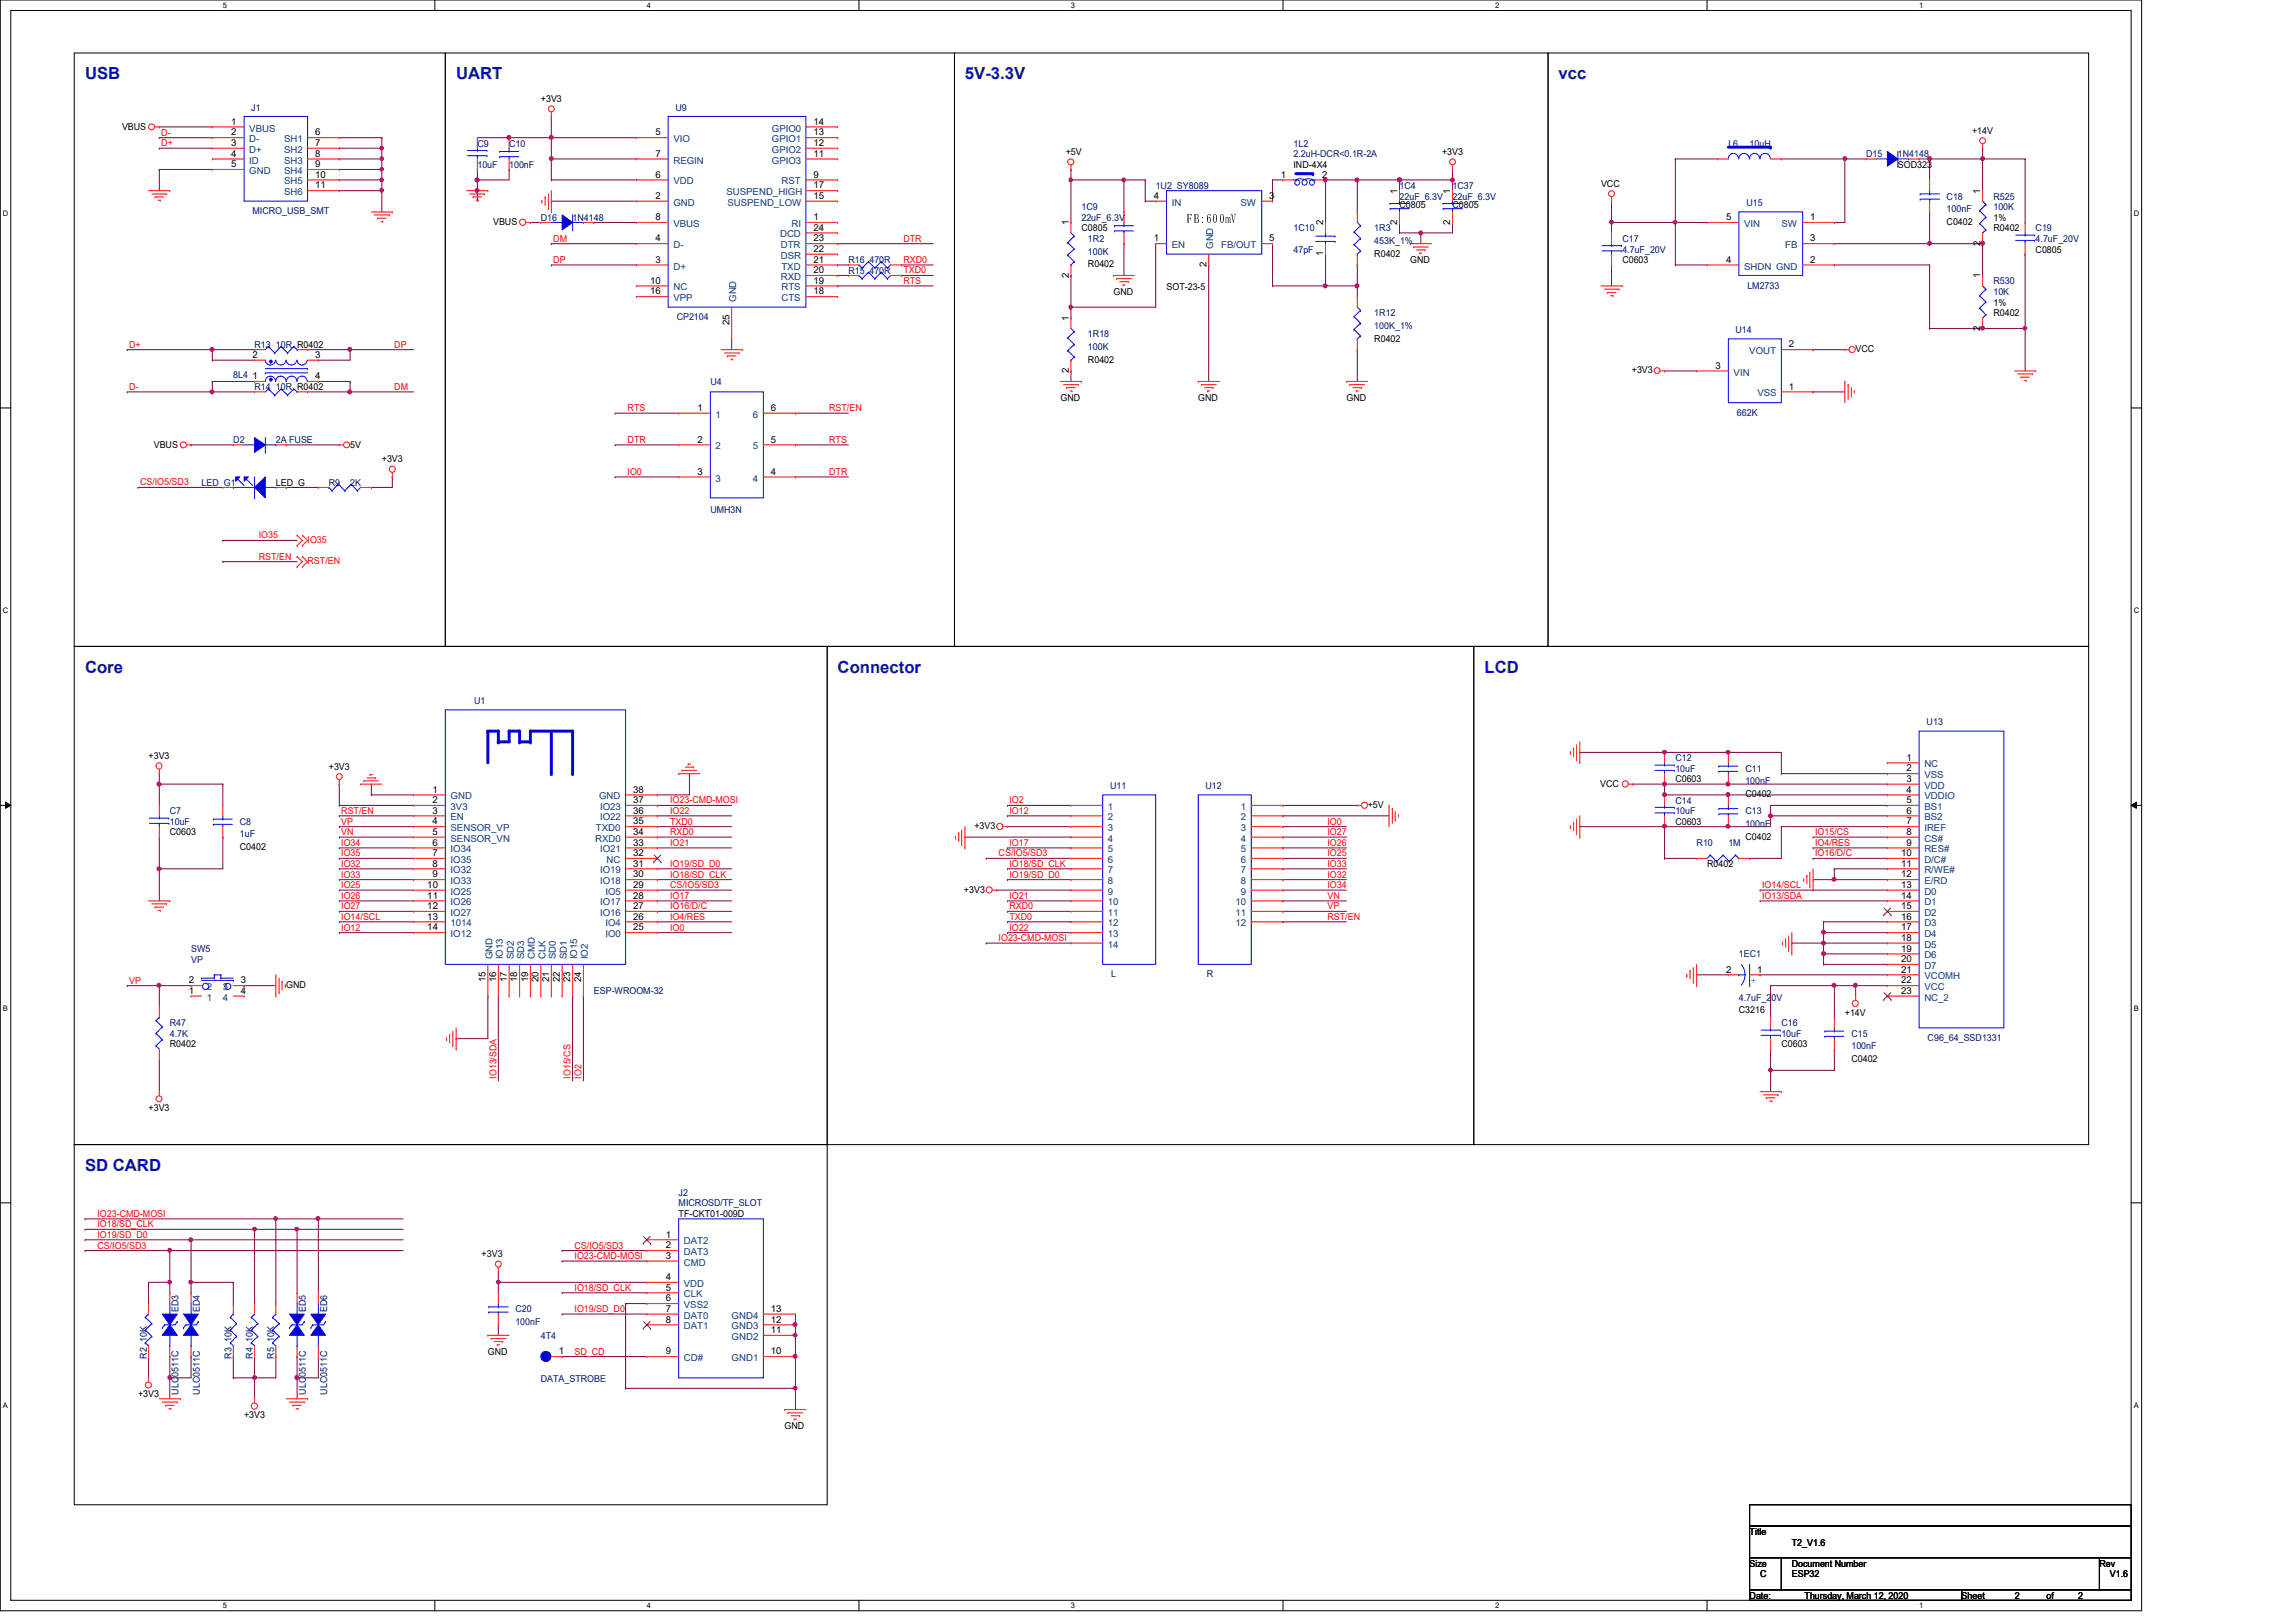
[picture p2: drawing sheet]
<svg xmlns="http://www.w3.org/2000/svg" width="297mm" height="210mm" viewBox="0 0 297 210" stroke-linecap="round" stroke-linejoin="round" font-family="sans-serif">
<defs><g id="words">
<g font-size="2.2" fill="#00007f">
<text x="11" y="10.2">USB</text>
<text x="59" y="10.2">UART</text>
<text x="124.8" y="10.2">5V-3.3V</text>
<text x="201.6" y="10.2">vcc</text>
<text x="11" y="87">Core</text>
<text x="108.4" y="87">Connector</text>
<text x="192.1" y="87">LCD</text>
<text x="11" y="151.5">SD CARD</text>
</g>
<text font-size="1.6" x="153.6" y="28.8">FB:600mV</text>
<g font-size="1.2">
<text x="15.8" y="16.8">VBUS</text>
<text x="29.9" y="16.1">1</text>
<text x="29.9" y="17.5">2</text>
<text x="40.8" y="17.5">6</text>
<text x="70" y="13.2">+3V3</text>
<text x="84.8" y="17.5">5</text>
<text x="105.2" y="16.1">14</text>
<text x="105.2" y="17.5">13</text>
<text x="255.1" y="17.3">+14V</text>
<text x="29.9" y="18.9">3</text>
<text x="29.9" y="20.3">4</text>
<text x="29.9" y="21.6">5</text>
<text x="40.8" y="18.9">7</text>
<text x="40.8" y="20.3">8</text>
<text x="40.8" y="21.6">9</text>
<text x="40.8" y="23">10</text>
<text x="84.8" y="20.3">7</text>
<text x="84.8" y="23">6</text>
<text x="105.2" y="18.9">12</text>
<text x="105.2" y="20.3">11</text>
<text x="105.2" y="23">9</text>
<text x="137.9" y="20.1">+5V</text>
<text x="165.7" y="23">1</text>
<text x="167.3" y="21.7">IND-4X4</text>
<text x="171.1" y="23">2</text>
<text x="186.6" y="20.1">+3V3</text>
<text x="245.5" y="21.7">SOD323</text>
<text x="40.8" y="24.4">11</text>
<text x="63.8" y="29.1">VBUS</text>
<text x="84.8" y="25.7">2</text>
<text x="84.8" y="28.5">8</text>
<text x="105.2" y="24.4">17</text>
<text x="105.2" y="25.7">15</text>
<text x="105.2" y="28.5">1</text>
<text x="105.2" y="29.8">24</text>
<text x="138.3" y="29.2" transform="rotate(-90 138.3 29.2)">1</text>
<text x="139.9" y="29.9">C0805</text>
<text x="149.3" y="25.7">4</text>
<text x="164.2" y="25.7">3</text>
<text x="171.2" y="29.2" transform="rotate(-90 171.2 29.2)">2</text>
<text x="180.8" y="29.1" transform="rotate(-90 180.8 29.1)">2</text>
<text x="180.8" y="25.1" transform="rotate(-90 180.8 25.1)">1</text>
<text x="181.1" y="26.9">C0805</text>
<text x="187.6" y="29.1" transform="rotate(-90 187.6 29.1)">2</text>
<text x="187.6" y="25.1" transform="rotate(-90 187.6 25.1)">1</text>
<text x="187.9" y="26.9">C0805</text>
<text x="207.1" y="24.2">VCC</text>
<text x="223.3" y="28.5">5</text>
<text x="234.2" y="28.5">1</text>
<text x="251.8" y="29.1">C0402</text>
<text x="256.2" y="25.1" transform="rotate(-90 256.2 25.1)">1</text>
<text x="257.9" y="29.9">R0402</text>
<text x="257.9" y="28.6">1%</text>
<text x="84.8" y="31.2">4</text>
<text x="84.8" y="34">3</text>
<text x="105.2" y="31.2">23</text>
<text x="105.2" y="32.6">22</text>
<text x="105.2" y="34">21</text>
<text x="105.2" y="35.3">20</text>
<text x="138.3" y="35.9" transform="rotate(-90 138.3 35.9)">2</text>
<text x="140.8" y="34.6">R0402</text>
<text x="149.3" y="31.2">1</text>
<text x="156.1" y="34.5" transform="rotate(-90 156.1 34.5)">2</text>
<text x="164.2" y="31.2">5</text>
<text x="171.2" y="33.2" transform="rotate(-90 171.2 33.2)">1</text>
<text x="177.8" y="33.2">R0402</text>
<text x="182.5" y="34">GND</text>
<text x="209.9" y="34">C0603</text>
<text x="223.3" y="34">4</text>
<text x="234.2" y="31.2">3</text>
<text x="234.2" y="34">2</text>
<text x="256.2" y="31.8" transform="rotate(-90 256.2 31.8)">2</text>
<text x="263.4" y="32.7">C0805</text>
<text x="84.1" y="38.1">16</text>
<text x="84.1" y="36.7">10</text>
<text x="105.2" y="36.7">19</text>
<text x="105.2" y="38.1">18</text>
<text x="138.3" y="41.5" transform="rotate(-90 138.3 41.5)">1</text>
<text x="144.1" y="38.1">GND</text>
<text x="150.9" y="37.6">SOT-23-5</text>
<text x="256.2" y="36" transform="rotate(-90 256.2 36)">1</text>
<text x="257.9" y="40.9">R0402</text>
<text x="257.9" y="39.5">1%</text>
<text x="32.7" y="46.3">2</text>
<text x="40.8" y="46.3">3</text>
<text x="94.4" y="42.1" transform="rotate(-90 94.4 42.1)">25</text>
<text x="140.8" y="46.9">R0402</text>
<text x="177.8" y="44.2">R0402</text>
<text x="222" y="47.7">3</text>
<text x="231.4" y="45">2</text>
<text x="240.1" y="45.6">VCC</text>
<text x="256.2" y="42.8" transform="rotate(-90 256.2 42.8)">2</text>
<text x="32.7" y="49.1">1</text>
<text x="40.8" y="49.1">4</text>
<text x="90.3" y="53.2">1</text>
<text x="99.7" y="53.2">6</text>
<text x="137.2" y="51.9">GND</text>
<text x="138.3" y="48.3" transform="rotate(-90 138.3 48.3)">2</text>
<text x="155" y="51.9">GND</text>
<text x="174.2" y="51.9">GND</text>
<text x="211.1" y="48.3">+3V3</text>
<text x="231.4" y="50.4">1</text>
<text x="19.9" y="57.9">VBUS</text>
<text x="45.3" y="57.9">5V</text>
<text x="49.4" y="59.8">+3V3</text>
<text x="90.3" y="57.3">2</text>
<text x="99.7" y="57.3">5</text>
<text x="35.7" y="62.9">LED_G</text>
<text x="90.3" y="61.4">3</text>
<text x="99.7" y="61.4">4</text>
<text x="19.2" y="98.3">+3V3</text>
<text x="42.5" y="99.6">+3V3</text>
<text x="207" y="101.8">VCC</text>
<text x="216.7" y="101.3">C0603</text>
<text x="246.6" y="98.4">1</text>
<text x="246.6" y="99.8">2</text>
<text x="246.6" y="101.2">3</text>
<text x="56" y="102.6">1</text>
<text x="56" y="103.9">2</text>
<text x="56" y="105.3">3</text>
<text x="56" y="106.7">4</text>
<text x="81.9" y="106.7">35</text>
<text x="81.9" y="105.3">36</text>
<text x="81.9" y="103.9">37</text>
<text x="81.9" y="102.6">38</text>
<text x="126.1" y="107.3">+3V3</text>
<text x="177" y="104.6">+5V</text>
<text x="216.7" y="106.7">C0603</text>
<text x="225.8" y="103.2">C0402</text>
<text x="246.6" y="102.6">4</text>
<text x="246.6" y="103.9">5</text>
<text x="246.6" y="105.3">6</text>
<text x="246.6" y="106.7">7</text>
<text x="22" y="108.1">C0603</text>
<text x="31" y="110">C0402</text>
<text x="56" y="108">5</text>
<text x="56" y="109.4">6</text>
<text x="56" y="110.8">7</text>
<text x="56" y="112.1">8</text>
<text x="56" y="113.5">9</text>
<text x="81.9" y="113.5">30</text>
<text x="81.9" y="112.1">31</text>
<text x="81.9" y="110.8">32</text>
<text x="81.9" y="109.4">33</text>
<text x="81.9" y="108">34</text>
<text x="220.8" y="112.2">R0402</text>
<text x="225.8" y="108.7">C0402</text>
<text x="246" y="110.8">10</text>
<text x="246" y="112.1">11</text>
<text x="246" y="113.5">12</text>
<text x="246.6" y="108">8</text>
<text x="246.6" y="109.4">9</text>
<text x="55.3" y="114.9">10</text>
<text x="55.3" y="116.3">11</text>
<text x="55.3" y="117.6">12</text>
<text x="55.3" y="119">13</text>
<text x="81.9" y="119">26</text>
<text x="81.9" y="117.6">27</text>
<text x="81.9" y="116.3">28</text>
<text x="81.9" y="114.9">29</text>
<text x="124.7" y="115.5">+3V3</text>
<text x="246" y="114.9">13</text>
<text x="246" y="116.3">14</text>
<text x="246" y="117.6">15</text>
<text x="246" y="119">16</text>
<text x="55.3" y="120.4">14</text>
<text x="81.9" y="120.4">25</text>
<text x="223.3" y="125.9">2</text>
<text x="227.3" y="125.9">1</text>
<text x="246" y="120.4">17</text>
<text x="246" y="121.8">18</text>
<text x="246" y="123.1">19</text>
<text x="246" y="124.5">20</text>
<text x="246" y="125.9">21</text>
<text x="24.4" y="128.6">1</text>
<text x="24.4" y="127.3">2</text>
<text x="31.2" y="127.3">3</text>
<text x="31.2" y="128.6">4</text>
<text x="37" y="127.8">GND</text>
<text x="62.8" y="127.1" transform="rotate(-90 62.8 127.1)">15</text>
<text x="64.2" y="127.1" transform="rotate(-90 64.2 127.1)">16</text>
<text x="65.6" y="127.1" transform="rotate(-90 65.6 127.1)">17</text>
<text x="66.9" y="127.1" transform="rotate(-90 66.9 127.1)">18</text>
<text x="68.3" y="127.1" transform="rotate(-90 68.3 127.1)">19</text>
<text x="69.7" y="127.1" transform="rotate(-90 69.7 127.1)">20</text>
<text x="71" y="127.1" transform="rotate(-90 71 127.1)">21</text>
<text x="72.4" y="127.1" transform="rotate(-90 72.4 127.1)">22</text>
<text x="73.8" y="127.1" transform="rotate(-90 73.8 127.1)">23</text>
<text x="75.2" y="127.1" transform="rotate(-90 75.2 127.1)">24</text>
<text x="225" y="131.1">C3216</text>
<text x="238.7" y="131.4">+14V</text>
<text x="246" y="127.3">22</text>
<text x="246" y="128.6">23</text>
<text x="22" y="135.6">R0402</text>
<text x="230.5" y="135.6">C0603</text>
<text x="239.5" y="137.5">C0402</text>
<text x="19.2" y="143.8">+3V3</text>
<text x="86.1" y="161.5">2</text>
<text x="86.1" y="160.1">1</text>
<text x="87.8" y="157.5">TF-CKT01-009D</text>
<text x="62.3" y="162.7">+3V3</text>
<text x="86.1" y="162.9">3</text>
<text x="86.1" y="165.7">4</text>
<text x="86.1" y="167">5</text>
<text x="86.1" y="168.4">6</text>
<text x="86.1" y="169.8">7</text>
<text x="86.1" y="171.2">8</text>
<text x="99.7" y="172.5">11</text>
<text x="99.7" y="171.2">12</text>
<text x="99.7" y="169.8">13</text>
<text x="63.1" y="175.3">GND</text>
<text x="72.3" y="175.3">1</text>
<text x="86.1" y="175.3">9</text>
<text x="99.7" y="175.3">10</text>
<text x="17.9" y="180.8">+3V3</text>
<text x="31.6" y="183.6">+3V3</text>
<text x="101.5" y="184.9">GND</text>
<text x="226.4" y="198.6">Title</text>
<text x="226.4" y="202.7">Size</text>
<text x="231.8" y="202.7">Document Number</text>
<text x="231.8" y="200">T2_V1.6</text>
<text x="271.6" y="202.7">Rev</text>
<text x="226.4" y="206.9">Date:</text>
<text x="227.7" y="204.1">C</text>
<text x="231.8" y="204.1">ESP32</text>
<text x="233.5" y="206.9">Thursday, March 12, 2020</text>
<text x="253.8" y="206.9">Sheet</text>
<text x="260.6" y="206.9">2</text>
<text x="264.7" y="206.9">of</text>
<text x="268.9" y="206.9">2</text>
<text x="273" y="204.1">V1.6</text>
</g>
<g font-size="1.2" fill="#f00">
<text x="20.9" y="17.6">D-</text>
<text x="20.9" y="18.9">D+</text>
<text x="71.6" y="34">DP</text>
<text x="71.6" y="31.3">DM</text>
<text x="116.9" y="31.3">DTR</text>
<text x="116.9" y="34">RXD0</text>
<text x="116.9" y="35.4">TXD0</text>
<text x="116.9" y="36.7">RTS</text>
<text x="16.7" y="45">D+</text>
<text x="51" y="45">DP</text>
<text x="16.7" y="50.5">D-</text>
<text x="51" y="50.5">DM</text>
<text x="81.2" y="53.2">RTS</text>
<text x="107.3" y="53.2">RST/EN</text>
<text x="81.2" y="57.3">DTR</text>
<text x="107.3" y="57.3">RTS</text>
<text x="18.1" y="62.8">CS/IO5/SD3</text>
<text x="81.2" y="61.5">IO0</text>
<text x="107.3" y="61.5">DTR</text>
<text x="33.5" y="69.7">IO35</text>
<text x="39.8" y="70.3">IO35</text>
<text x="33.5" y="72.4">RST/EN</text>
<text x="39.8" y="73">RST/EN</text>
<text x="44.2" y="105.3">RST/EN</text>
<text x="44.2" y="106.7">VP</text>
<text x="86.7" y="105.3">IO22</text>
<text x="86.7" y="106.7">TXD0</text>
<text x="86.7" y="104">IO23-CMD-MOSI</text>
<text x="130.6" y="105.3">IO12</text>
<text x="130.6" y="104">IO2</text>
<text x="171.7" y="106.7">IO0</text>
<text x="44.2" y="113.6">IO33</text>
<text x="44.2" y="112.2">IO32</text>
<text x="44.2" y="110.8">IO35</text>
<text x="44.2" y="109.5">IO34</text>
<text x="44.2" y="108.1">VN</text>
<text x="86.7" y="113.6">IO18/SD_CLK</text>
<text x="86.7" y="112.2">IO19/SD_D0</text>
<text x="86.7" y="109.5">IO21</text>
<text x="86.7" y="108.1">RXD0</text>
<text x="129.2" y="110.8">CS/IO5/SD3</text>
<text x="130.6" y="113.6">IO19/SD_D0</text>
<text x="130.6" y="112.2">IO18/SD_CLK</text>
<text x="130.6" y="109.5">IO17</text>
<text x="171.7" y="113.6">IO32</text>
<text x="171.7" y="110.8">IO25</text>
<text x="171.7" y="109.5">IO26</text>
<text x="171.7" y="108.1">IO27</text>
<text x="171.7" y="112.2">IO33</text>
<text x="234.8" y="110.8">IO16/D/C</text>
<text x="234.8" y="109.5">IO4/RES</text>
<text x="234.8" y="108.1">IO15/CS</text>
<text x="44.2" y="119">IO14/SCL</text>
<text x="44.2" y="117.7">IO27</text>
<text x="44.2" y="116.3">IO26</text>
<text x="44.2" y="114.9">IO25</text>
<text x="86.7" y="119">IO4/RES</text>
<text x="86.7" y="117.7">IO16/D/C</text>
<text x="86.7" y="116.3">IO17</text>
<text x="86.7" y="114.9">CS/IO5/SD3</text>
<text x="130.6" y="119">TXD0</text>
<text x="130.6" y="117.7">RXD0</text>
<text x="130.6" y="116.3">IO21</text>
<text x="171.7" y="119">RST/EN</text>
<text x="171.7" y="117.7">VP</text>
<text x="171.7" y="114.9">IO34</text>
<text x="171.7" y="116.3">VN</text>
<text x="228" y="116.3">IO13/SDA</text>
<text x="228" y="114.9">IO14/SCL</text>
<text x="44.2" y="120.4">IO12</text>
<text x="86.7" y="120.4">IO0</text>
<text x="129.2" y="121.8">IO23-CMD-MOSI</text>
<text x="130.6" y="120.4">IO22</text>
<text x="16.7" y="127.3">VP</text>
<text x="64.2" y="139.6" transform="rotate(-90 64.2 139.6)">IO13/SDA</text>
<text x="73.8" y="139.6" transform="rotate(-90 73.8 139.6)">IO15/CS</text>
<text x="75.2" y="139.6" transform="rotate(-90 75.2 139.6)">IO2</text>
<text x="12.6" y="160.2">IO19/SD_D0</text>
<text x="12.6" y="158.8">IO18/SD_CLK</text>
<text x="12.6" y="157.5">IO23-CMD-MOSI</text>
<text x="12.6" y="161.6">CS/IO5/SD3</text>
<text x="74.3" y="161.6">CS/IO5/SD3</text>
<text x="74.3" y="167">IO18/SD_CLK</text>
<text x="74.3" y="162.9">IO23-CMD-MOSI</text>
<text x="74.3" y="169.8">IO19/SD_D0</text>
<text x="74.3" y="175.3">SD_CD</text>
</g>
<g font-size="1.2" fill="#003f7f">
<text x="32.3" y="17">VBUS</text>
<text x="99.9" y="17">GPIO0</text>
<text x="32.3" y="18.4">D-</text>
<text x="32.3" y="19.8">D+</text>
<text x="32.3" y="21.2">ID</text>
<text x="32.3" y="22.5">GND</text>
<text x="36.7" y="18.4">SH1</text>
<text x="36.7" y="19.8">SH2</text>
<text x="36.7" y="21.2">SH3</text>
<text x="36.7" y="22.5">SH4</text>
<text x="36.7" y="23.9">SH5</text>
<text x="87.1" y="18.4">VIO</text>
<text x="87.1" y="21.2">REGIN</text>
<text x="87.1" y="23.9">VDD</text>
<text x="99.9" y="18.4">GPIO1</text>
<text x="99.9" y="19.8">GPIO2</text>
<text x="99.9" y="21.2">GPIO3</text>
<text x="101.1" y="23.9">RST</text>
<text x="36.7" y="25.3">SH6</text>
<text x="87.1" y="26.6">GND</text>
<text x="87.1" y="29.4">VBUS</text>
<text x="94" y="25.3">SUSPEND_HIGH</text>
<text x="94.1" y="26.6">SUSPEND_LOW</text>
<text x="102.4" y="29.4">RI</text>
<text x="151.6" y="26.6">IN</text>
<text x="160.5" y="26.6">SW</text>
<text x="225.6" y="29.4">VIN</text>
<text x="230.5" y="29.4">SW</text>
<text x="87.1" y="32.1">D-</text>
<text x="87.1" y="34.9">D+</text>
<text x="100.9" y="30.7">DCD</text>
<text x="101" y="32.1">DTR</text>
<text x="101" y="33.5">DSR</text>
<text x="101.1" y="34.9">TXD</text>
<text x="151.6" y="32.1">EN</text>
<text x="157" y="32.2" transform="rotate(-90 157 32.2)">GND</text>
<text x="158" y="32.1">FB/OUT</text>
<text x="225.6" y="34.9">SHDN GND</text>
<text x="231" y="32.1">FB</text>
<text x="87.1" y="39">VPP</text>
<text x="87.1" y="37.6">NC</text>
<text x="95.2" y="39.1" transform="rotate(-90 95.2 39.1)">GND</text>
<text x="101" y="36.2">RXD</text>
<text x="101.1" y="37.6">RTS</text>
<text x="101.1" y="39">CTS</text>
<text x="226.3" y="45.8">VOUT</text>
<text x="224.3" y="48.6">VIN</text>
<text x="227.4" y="51.3">VSS</text>
<text x="92.6" y="54.1">1</text>
<text x="92.6" y="58.2">2</text>
<text x="97.4" y="54.1">6</text>
<text x="97.4" y="58.2">5</text>
<text x="92.6" y="62.3">3</text>
<text x="97.4" y="62.3">4</text>
<text x="249" y="99.3">NC</text>
<text x="249" y="100.7">VSS</text>
<text x="58.3" y="103.5">GND</text>
<text x="58.3" y="104.8">3V3</text>
<text x="58.3" y="106.2">EN</text>
<text x="58.3" y="107.6">SENSOR_VP</text>
<text x="77.1" y="107.6">TXD0</text>
<text x="77.5" y="103.5">GND</text>
<text x="77.6" y="106.2">IO22</text>
<text x="77.6" y="104.8">IO23</text>
<text x="143.3" y="104.8">1</text>
<text x="143.3" y="106.2">2</text>
<text x="143.3" y="107.6">3</text>
<text x="160.5" y="104.8">1</text>
<text x="160.5" y="106.2">2</text>
<text x="160.5" y="107.6">3</text>
<text x="249" y="102.1">VDD</text>
<text x="249" y="103.5">VDDIO</text>
<text x="249" y="104.8">BS1</text>
<text x="249" y="106.2">BS2</text>
<text x="249" y="107.6">IREF</text>
<text x="58.3" y="108.9">SENSOR_VN</text>
<text x="58.3" y="110.3">IO34</text>
<text x="58.3" y="111.7">IO35</text>
<text x="58.3" y="113">IO32</text>
<text x="77" y="108.9">RXD0</text>
<text x="77.6" y="113">IO19</text>
<text x="77.6" y="110.3">IO21</text>
<text x="78.5" y="111.7">NC</text>
<text x="143.3" y="108.9">4</text>
<text x="143.3" y="110.3">5</text>
<text x="143.3" y="111.7">6</text>
<text x="143.3" y="113">7</text>
<text x="160.5" y="108.9">4</text>
<text x="160.5" y="110.3">5</text>
<text x="160.5" y="111.7">6</text>
<text x="160.5" y="113">7</text>
<text x="249" y="108.9">CS#</text>
<text x="249" y="110.3">RES#</text>
<text x="249" y="111.7">D/C#</text>
<text x="249" y="113">R/WE#</text>
<text x="58.3" y="114.4">IO33</text>
<text x="58.3" y="115.8">IO25</text>
<text x="58.3" y="117.2">IO26</text>
<text x="58.3" y="118.5">IO27</text>
<text x="58.3" y="119.9">1014</text>
<text x="77.6" y="118.5">IO16</text>
<text x="77.6" y="117.2">IO17</text>
<text x="77.6" y="114.4">IO18</text>
<text x="78.3" y="119.9">IO4</text>
<text x="78.3" y="115.8">IO5</text>
<text x="143.3" y="114.4">8</text>
<text x="143.3" y="115.8">9</text>
<text x="143.3" y="117.2">10</text>
<text x="143.3" y="118.5">11</text>
<text x="143.3" y="119.9">12</text>
<text x="159.8" y="117.2">10</text>
<text x="159.8" y="118.5">11</text>
<text x="159.8" y="119.9">12</text>
<text x="160.5" y="114.4">8</text>
<text x="160.5" y="115.8">9</text>
<text x="249" y="114.4">E/RD</text>
<text x="249" y="115.8">D0</text>
<text x="249" y="117.2">D1</text>
<text x="249" y="118.5">D2</text>
<text x="249" y="119.9">D3</text>
<text x="58.3" y="121.3">IO12</text>
<text x="63.7" y="124.1" transform="rotate(-90 63.7 124.1)">GND</text>
<text x="65.1" y="124.1" transform="rotate(-90 65.1 124.1)">IO13</text>
<text x="66.5" y="124.1" transform="rotate(-90 66.5 124.1)">SD2</text>
<text x="67.8" y="124.1" transform="rotate(-90 67.8 124.1)">SD3</text>
<text x="69.2" y="124.1" transform="rotate(-90 69.2 124.1)">CMD</text>
<text x="70.6" y="124.1" transform="rotate(-90 70.6 124.1)">CLK</text>
<text x="71.9" y="124.1" transform="rotate(-90 71.9 124.1)">SD0</text>
<text x="73.3" y="124.1" transform="rotate(-90 73.3 124.1)">SD1</text>
<text x="74.7" y="124.1" transform="rotate(-90 74.7 124.1)">IO15</text>
<text x="76.1" y="124.1" transform="rotate(-90 76.1 124.1)">IO2</text>
<text x="78.3" y="121.3">IO0</text>
<text x="143.3" y="121.3">13</text>
<text x="143.3" y="122.6">14</text>
<text x="249" y="121.3">D4</text>
<text x="249" y="122.6">D5</text>
<text x="249" y="124">D6</text>
<text x="249" y="125.4">D7</text>
<text x="26.8" y="129.5">1</text>
<text x="26.8" y="128.1">2</text>
<text x="28.8" y="128.1">3</text>
<text x="28.8" y="129.5">4</text>
<text x="249" y="126.7">VCOMH</text>
<text x="249" y="128.1">VCC</text>
<text x="249" y="129.5">NC_2</text>
<text x="88.5" y="161">DAT2</text>
<text x="88.5" y="162.4">DAT3</text>
<text x="88.5" y="163.8">CMD</text>
<text x="88.5" y="166.5">VDD</text>
<text x="88.5" y="167.9">CLK</text>
<text x="88.5" y="169.3">VSS2</text>
<text x="88.5" y="170.6">DAT0</text>
<text x="88.5" y="172">DAT1</text>
<text x="94.7" y="173.4">GND2</text>
<text x="94.7" y="172">GND3</text>
<text x="94.7" y="170.6">GND4</text>
<text x="88.5" y="176.1">CD#</text>
<text x="94.7" y="176.1">GND1</text>
</g>
<g font-size="1.2" fill="#00007f">
<text x="32.5" y="14.3">J1</text>
<text x="87.4" y="14.3">U9</text>
<text x="61.8" y="19">C9</text>
<text x="61.8" y="21.7">10uF</text>
<text x="65.9" y="19">C10</text>
<text x="65.9" y="21.7">100nF</text>
<text x="167.3" y="19">1L2</text>
<text x="167.3" y="20.3">2.2uH-DCR&lt;0.1R-2A</text>
<text x="223.6" y="19">L6</text>
<text x="226.4" y="19">10uH</text>
<text x="241.4" y="20.3">D15</text>
<text x="245.5" y="20.3">1N4148</text>
<text x="32.7" y="27.7">MICRO_USB_SMT</text>
<text x="70" y="28.6">D16</text>
<text x="74.1" y="28.6">1N4148</text>
<text x="139.9" y="27.2">1C9</text>
<text x="139.9" y="28.6">22uF_6.3V</text>
<text x="149.5" y="24.4">1U2 SY8089</text>
<text x="167.3" y="29.9">1C10</text>
<text x="177.8" y="29.9">1R3</text>
<text x="181.1" y="24.4">1C4</text>
<text x="181.1" y="25.8">22uF_6.3V</text>
<text x="187.9" y="24.4">1C37</text>
<text x="187.9" y="25.8">22uF_6.3V</text>
<text x="225.9" y="26.6">U15</text>
<text x="251.8" y="25.8">C18</text>
<text x="251.8" y="27.5">100nF</text>
<text x="257.9" y="25.8">R525</text>
<text x="257.9" y="27.2">100K</text>
<text x="263.4" y="29.9">C19</text>
<text x="109.8" y="35.4">R15 470R</text>
<text x="109.8" y="34">R16 470R</text>
<text x="140.8" y="31.3">1R2</text>
<text x="140.8" y="32.9">100K</text>
<text x="167.3" y="32.7">47pF</text>
<text x="177.8" y="31.6">453K_1%</text>
<text x="209.9" y="31.3">C17</text>
<text x="209.9" y="32.7">4.7uF_20V</text>
<text x="263.4" y="31.3">4.7uF_20V</text>
<text x="87.5" y="41.4">CP2104</text>
<text x="177.8" y="40.9">1R12</text>
<text x="226.1" y="37.3">LM2733</text>
<text x="257.9" y="36.8">R530</text>
<text x="257.9" y="38.1">10K</text>
<text x="32.9" y="45">R13 10R R0402</text>
<text x="140.8" y="43.6">1R18</text>
<text x="140.8" y="45.3">100K</text>
<text x="177.8" y="42.5">100K_1%</text>
<text x="224.5" y="43.1">U14</text>
<text x="30.2" y="48.9">8L4</text>
<text x="32.9" y="50.5">R14 10R R0402</text>
<text x="91.9" y="49.8">U4</text>
<text x="224.7" y="53.8">662K</text>
<text x="30.2" y="57.4">D2</text>
<text x="35.7" y="57.4">2A FUSE</text>
<text x="26.1" y="62.9">LED_G1</text>
<text x="42.5" y="62.9">R9</text>
<text x="45.3" y="62.9">2K</text>
<text x="91.9" y="66.4">UMH3N</text>
<text x="61.3" y="91.1">U1</text>
<text x="249.3" y="93.9">U13</text>
<text x="216.7" y="98.5">C12</text>
<text x="216.7" y="99.9">10uF</text>
<text x="225.8" y="99.9">C11</text>
<text x="225.8" y="101.5">100nF</text>
<text x="22" y="105.4">C7</text>
<text x="22" y="106.7">10uF</text>
<text x="31" y="106.7">C8</text>
<text x="143.6" y="102.1">U11</text>
<text x="156" y="102.1">U12</text>
<text x="216.7" y="104">C14</text>
<text x="216.7" y="105.4">10uF</text>
<text x="225.8" y="105.4">C13</text>
<text x="225.8" y="107">100nF</text>
<text x="31" y="108.4">1uF</text>
<text x="219.5" y="109.5">R10</text>
<text x="223.6" y="109.5">1M</text>
<text x="24.7" y="124.6">VP</text>
<text x="24.7" y="123.2">SW5</text>
<text x="225" y="123.9">1EC1</text>
<text x="76.8" y="128.7">ESP-WROOM-32</text>
<text x="143.8" y="126.5">L</text>
<text x="156.1" y="126.5">R</text>
<text x="225" y="129.5">4.7uF_20V</text>
<text x="22" y="132.8">R47</text>
<text x="22" y="134.2">4.7K</text>
<text x="230.5" y="132.8">C16</text>
<text x="230.5" y="134.2">10uF</text>
<text x="239.5" y="134.2">C15</text>
<text x="239.5" y="135.8">100nF</text>
<text x="249.4" y="134.7">C96_64_SSD1331</text>
<text x="87.8" y="154.7">J2</text>
<text x="87.8" y="156.1">MICROSD/TF_SLOT</text>
<text x="23.1" y="169.8" transform="rotate(-90 23.1 169.8)">ED3</text>
<text x="25.9" y="169.8" transform="rotate(-90 25.9 169.8)">ED4</text>
<text x="39.6" y="169.8" transform="rotate(-90 39.6 169.8)">ED5</text>
<text x="42.3" y="169.8" transform="rotate(-90 42.3 169.8)">ED6</text>
<text x="66.7" y="169.8">C20</text>
<text x="66.7" y="171.5">100nF</text>
<text x="70" y="173.3">4T4</text>
<text x="19" y="175.8" transform="rotate(-90 19 175.8)">R2 10K</text>
<text x="30" y="175.8" transform="rotate(-90 30 175.8)">R3 10K</text>
<text x="32.7" y="175.8" transform="rotate(-90 32.7 175.8)">R4 10K</text>
<text x="35.5" y="175.8" transform="rotate(-90 35.5 175.8)">R5 10K</text>
<text x="70" y="178.9">DATA_STROBE</text>
<text x="23.1" y="180.5" transform="rotate(-90 23.1 180.5)">ULC0511C</text>
<text x="25.9" y="180.5" transform="rotate(-90 25.9 180.5)">ULC0511C</text>
<text x="39.6" y="180.5" transform="rotate(-90 39.6 180.5)">ULC0511C</text>
<text x="42.3" y="180.5" transform="rotate(-90 42.3 180.5)">ULC0511C</text>
</g>
<text font-size="1.2" fill="#00f" x="226.5" y="126.6" transform="rotate(90 226.5 126.6)">+</text>
<g font-size="1">
<text x="28.8" y="1">5</text>
<text x="83.7" y="1">4</text>
<text x="138.6" y="1">3</text>
<text x="193.4" y="1">2</text>
<text x="248.3" y="1">1</text>
<text x=".4" y="27.9">D</text>
<text x="276.1" y="27.9">D</text>
<text x=".4" y="79.4">C</text>
<text x="276.1" y="79.4">C</text>
<text x=".4" y="130.8">B</text>
<text x="276.1" y="130.8">B</text>
<text x=".4" y="182.2">A</text>
<text x="276.1" y="182.2">A</text>
<text x="28.8" y="208.1">5</text>
<text x="83.7" y="208.1">4</text>
<text x="138.6" y="208.1">3</text>
<text x="193.4" y="208.1">2</text>
<text x="248.3" y="208.1">1</text>
</g>
</g></defs>
<path d="M0 0h277.1v208.4h-277.1zM1.4 1.4h274.3v205.7h-274.3z" fill="none" stroke="#000" stroke-width=".13"/>
<g fill="#fff">
<path d="M28.8 .1h.6v1.1h-.6z"/>
<path d="M28.8 207.2h.6v1.1h-.6z"/>
</g>
<path d="M56.3 0v1.4M56.3 207.1v1.3" fill="none" stroke="#000" stroke-width=".13"/>
<g fill="#fff">
<path d="M83.7 .1h.5v1.1h-.5z"/>
<path d="M83.7 207.2h.5v1.1h-.5z"/>
</g>
<path d="M111.1 0v1.4M111.1 207.1v1.3" fill="none" stroke="#000" stroke-width=".13"/>
<g fill="#fff">
<path d="M138.6 .1h.5v1.1h-.5z"/>
<path d="M138.6 207.2h.5v1.1h-.5z"/>
</g>
<path d="M166 0v1.4M166 207.1v1.3" fill="none" stroke="#000" stroke-width=".13"/>
<g fill="#fff">
<path d="M193.4 .1h.6v1.1h-.6z"/>
<path d="M193.4 207.2h.6v1.1h-.6z"/>
</g>
<path d="M220.8 0v1.4M220.8 207.1v1.3" fill="none" stroke="#000" stroke-width=".13"/>
<g fill="#fff">
<path d="M248.3 .1h.5v1.1h-.5z"/>
<path d="M248.3 207.2h.5v1.1h-.5z"/>
<path d="M.4 27.1h.7v1.1h-.7z"/>
<path d="M276.1 27.1h.7v1.1h-.7z"/>
<path d="M.4 78.5h.7v1.1h-.7z"/>
<path d="M276.1 78.5h.7v1.1h-.7z"/>
</g>
<path d="M0 52.8h1.4M275.7 52.8h1.4" fill="none" stroke="#000" stroke-width=".13"/>
<g fill="#fff">
<path d="M.4 129.9h.6v1.1h-.6z"/>
<path d="M276.1 129.9h.6v1.1h-.6z"/>
</g>
<path d="M0 104.2h1.4M.7 103.8l.7 .4-.7 .4zM275.7 104.2l.7-.4v.8zM275.7 104.2h1.4" fill="none" stroke="#000" stroke-width=".13"/>
<path d="M.7 103.8l.7 .4-.7 .4zM275.7 104.2l.7-.4v.8z" fill="#000"/>
<g fill="#fff">
<path d="M.4 181.4h.6v1.1h-.6z"/>
<path d="M276.1 181.4h.6v1.1h-.6z"/>
</g>
<path d="M9.6 6.9h48v76.8h-48zM57.6 6.9h65.9v76.8h-65.9zM123.5 6.9h76.8v76.8h-76.8zM200.3 6.9h69.9v76.8h-69.9zM9.6 83.7h97.4v64.4h-97.4zM107 83.7h83.7v64.4h-83.7zM190.7 83.7h79.5v64.4h-79.5zM0 155.7h1.4M9.6 148.1h97.4v46.6h-97.4zM275.7 155.7h1.4" fill="none" stroke="#000" stroke-width=".13"/>
<path d="M43.9 17.8h.1M43.9 17.8h5.5M49.4 19.2h.1M49.4 19.2v1.4" fill="none" stroke="#7f003f" stroke-width=".13"/>
<path d="M49.2 19l.2-.1 .2 .1-.1 .4h-.1h-.2z" fill-rule="evenodd" fill="#f0f"/>
<path d="M49.2 19l.2-.1 .2 .1-.1 .4h-.1h-.2z" fill="none" stroke="#f0f" stroke-width=".13"/>
<path d="M43.9 19.2h.1M43.9 19.2h5.5M43.9 20.6h.1M43.9 20.6h5.5M49.4 20.6h.1M49.4 20.6v1.3" fill="none" stroke="#7f003f" stroke-width=".13"/>
<path d="M49.2 20.3h.2l.2 .1-.1 .3-.1 .1-.2-.1z" fill-rule="evenodd" fill="#f0f"/>
<path d="M49.2 20.3h.2l.2 .1-.1 .3-.1 .1-.2-.1z" fill="none" stroke="#f0f" stroke-width=".13"/>
<path d="M43.9 21.9h.1M43.9 21.9h5.5M49.4 24.7h.1M49.4 24.7v2.7" fill="none" stroke="#7f003f" stroke-width=".13"/>
<path d="M49.2 24.4h.2l.2 .1-.1 .3-.1 .1-.2-.1z" fill-rule="evenodd" fill="#f0f"/>
<path d="M49.2 24.4h.2l.2 .1-.1 .3-.1 .1-.2-.1z" fill="none" stroke="#f0f" stroke-width=".13"/>
<g fill="none" stroke="#7f003f" stroke-width=".13">
<path d="M20.6 19.2h.1M20.6 17.8h.1M20.6 16.4h.1M20.6 19.2h6.9M20.6 17.8h6.9M20.6 16.4h6.9M20.6 21.9h.1M20.6 21.9h6.9M20.6 21.9v2.8M43.9 23.3h.1M43.9 24.7h.1M43.9 23.3h5.5"/>
<path d="M43.9 24.7h5.5M37 63.1h.1M37 63.1h4.2M48 63.1h.1M50.8 61.7h.1M50.8 61.7v1.4h-2.8M20.6 101.5h.1M20.6 101.5v2.7M28.8 101.5h.1M28.8 101.5v2.7"/>
</g>
<circle cx="20.6" cy="101.5" r=".26" fill="#f0f"/>
<circle cx="20.6" cy="101.5" r=".26" fill="none" stroke="#f0f" stroke-width=".13"/>
<path d="M20.6 112.4h.1M20.6 112.4v4.2" fill="none" stroke="#7f003f" stroke-width=".13"/>
<circle cx="20.6" cy="112.4" r=".26" fill="#f0f"/>
<circle cx="20.6" cy="112.4" r=".26" fill="none" stroke="#f0f" stroke-width=".13"/>
<g fill="none" stroke="#7f003f" stroke-width=".13">
<path d="M49.4 21.9h.1M49.4 21.9v1.4M79.6 57.6h.1M79.6 53.5h.1M79.6 57.6h8.2M79.6 53.5h8.2M102.9 57.6h.1M102.9 53.5h.1M102.9 57.6h6.9M102.9 53.5h6.9M79.6 61.7h.1M79.6 61.7h8.2"/>
<path d="M102.9 61.7h.1M102.9 61.7h6.9M20.6 112.4h.1M20.6 108.3h.1M20.6 101.5h.1M20.6 100.1h.1M20.6 100.1v1.4M20.6 108.3v4.1M20.6 101.5h8.2M28.8 108.3h.1M28.8 108.3v4.1h-8.2"/>
</g>
<path d="M49.2 21.7h.3l.1 .2-.1 .2h-.1h-.2z" fill-rule="evenodd" fill="#f0f"/>
<path d="M49.2 21.7h.3l.1 .2-.1 .2h-.1h-.2z" fill="none" stroke="#f0f" stroke-width=".13"/>
<path d="M49.4 17.8h.1M49.4 17.8v1.4M49.4 23.3h.1M49.4 23.3v1.4" fill="none" stroke="#7f003f" stroke-width=".13"/>
<path d="M49.2 23.1l.2-.1 .2 .1-.1 .4h-.1h-.2z" fill-rule="evenodd" fill="#f0f"/>
<path d="M49.2 23.1l.2-.1 .2 .1-.1 .4h-.1h-.2z" fill="none" stroke="#f0f" stroke-width=".13"/>
<g fill="none" stroke="#7f003f" stroke-width=".13">
<path d="M71.3 17.8h.1M71.3 17.8h11M71.3 34.3h.1M71.3 31.5h.1M71.3 26h.1M71.3 23.3h.1M71.3 20.6h.1M71.3 34.3h11M71.3 31.5h11M71.3 26h11M71.3 23.3h11M71.3 20.6v2.7"/>
<path d="M108.4 37h.1M108.4 35.6h.1M108.4 34.3h.1M108.4 31.5h.1M108.4 37h12.3M108.4 35.6h1.4M108.4 34.3h1.4M108.4 31.5h12.3M94.7 43.9h.1M94.7 43.9v1.4"/>
</g>
<circle cx="71.3" cy="17.8" r=".26" fill="#f0f"/>
<circle cx="71.3" cy="17.8" r=".26" fill="none" stroke="#f0f" stroke-width=".13"/>
<path d="M71.3 15.1h.1M71.3 15.1v2.7M71.3 20.6h.1M71.3 20.6h11" fill="none" stroke="#7f003f" stroke-width=".13"/>
<circle cx="71.3" cy="20.5" r=".26" fill="#f0f"/>
<circle cx="71.3" cy="20.5" r=".26" fill="none" stroke="#f0f" stroke-width=".13"/>
<path d="M71.3 17.8h.1M71.3 17.8v2.8M61.8 23.3h.1M61.8 23.3h4.1" fill="none" stroke="#7f003f" stroke-width=".13"/>
<circle cx="61.7" cy="23.3" r=".26" fill="#f0f"/>
<circle cx="61.7" cy="23.3" r=".26" fill="none" stroke="#f0f" stroke-width=".13"/>
<path d="M61.8 21.9h.1M61.8 24.7h.1M61.8 21.9v1.4M61.8 24.7v1.3" fill="none" stroke="#7f003f" stroke-width=".13"/>
<circle cx="61.7" cy="24.6" r=".26" fill="#f0f"/>
<circle cx="61.7" cy="24.6" r=".26" fill="none" stroke="#f0f" stroke-width=".13"/>
<path d="M65.9 17.8h.1M65.9 17.8h5.4M65.9 21.9h.1M65.9 21.9v1.4" fill="none" stroke="#7f003f" stroke-width=".13"/>
<circle cx="65.8" cy="17.8" r=".26" fill="#f0f"/>
<circle cx="65.8" cy="17.8" r=".26" fill="none" stroke="#f0f" stroke-width=".13"/>
<g fill="none" stroke="#7f003f" stroke-width=".13">
<path d="M61.8 17.8h.1M61.8 17.8h4.1M43.9 104.2h.1M43.9 101.5h.1M43.9 105.6h.1M43.9 119.3h.1M43.9 117.9h.1M43.9 116.6h.1M43.9 115.2h.1M43.9 113.8h.1M43.9 112.4h.1M43.9 111.1h.1"/>
<path d="M43.9 109.7h.1M43.9 108.3h.1M43.9 107h.1M43.9 104.2h9.6M43.9 101.5v2.7M43.9 105.6h9.6M43.9 119.3h9.6M43.9 117.9h9.6M43.9 116.6h9.6M43.9 115.2h9.6M43.9 113.8h9.6M43.9 112.4h9.6"/>
<path d="M43.9 111.1h9.6M43.9 109.7h9.6M43.9 108.3h9.6M43.9 107h9.6M48 102.9h.1M48 101.5h.1M48 102.9h5.5M48 101.5v1.4M85 119.3h.1M85 117.9h.1M85 116.6h.1M85 113.8h.1"/>
<path d="M85 112.4h.1M85 109.7h.1M85 105.6h.1M85 102.9h.1M85 105.6h9.7M85 119.3h9.7M85 117.9h9.7M85 116.6h9.7M85 113.8h9.7M85 112.4h9.7M85 109.7h9.7M89.2 100.1h.1"/>
<path d="M89.2 100.1v2.8h-4.2M223.6 101.5h.1M223.6 101.5h20.6M43.9 120.7h.1M43.9 120.7h9.6M59 134.4h.1M63.1 128.9h.1M63.1 128.9v5.5h-4.1M64.5 128.9h.1M64.5 128.9v11M74.1 128.9h.1M74.1 128.9v11"/>
<path d="M75.5 128.9h.1M75.5 128.9v11M85 120.7h.1M85 120.7h9.7"/>
</g>
<circle cx="223.6" cy="101.5" r=".26" fill="#f0f"/>
<circle cx="223.6" cy="101.5" r=".26" fill="none" stroke="#f0f" stroke-width=".13"/>
<path d="M215.3 101.5h.1M215.3 101.5h8.3" fill="none" stroke="#7f003f" stroke-width=".13"/>
<circle cx="215.3" cy="101.5" r=".26" fill="#f0f"/>
<circle cx="215.3" cy="101.5" r=".26" fill="none" stroke="#f0f" stroke-width=".13"/>
<path d="M223.6 97.4h.1M223.6 97.4h6.9M230.5 97.4h.1M230.5 97.4v2.7M230.5 100.1h.1M230.5 100.1h13.7" fill="none" stroke="#7f003f" stroke-width=".13"/>
<circle cx="223.6" cy="97.3" r=".25" fill="#f0f"/>
<circle cx="223.6" cy="97.3" r=".25" fill="none" stroke="#f0f" stroke-width=".13"/>
<path d="M215.3 97.4h.1M215.3 97.4h8.3" fill="none" stroke="#7f003f" stroke-width=".13"/>
<circle cx="215.3" cy="97.3" r=".25" fill="#f0f"/>
<circle cx="215.3" cy="97.3" r=".25" fill="none" stroke="#f0f" stroke-width=".13"/>
<path d="M204.4 97.4h.1M204.4 97.4h10.9M211.2 101.5h.1M211.2 101.5h4.1M215.3 102.9h.1M215.3 102.9h28.9M223.6 102.9h.1" fill="none" stroke="#7f003f" stroke-width=".13"/>
<circle cx="223.6" cy="102.8" r=".26" fill="#f0f"/>
<circle cx="223.6" cy="102.8" r=".26" fill="none" stroke="#f0f" stroke-width=".13"/>
<circle cx="215.3" cy="102.8" r=".26" fill="#f0f"/>
<circle cx="215.3" cy="102.8" r=".26" fill="none" stroke="#f0f" stroke-width=".13"/>
<path d="M215.3 101.5h.1M215.3 101.5v1.4M229.1 105.6h.1M229.1 105.6h15.1" fill="none" stroke="#7f003f" stroke-width=".13"/>
<circle cx="229.1" cy="105.6" r=".26" fill="#f0f"/>
<circle cx="229.1" cy="105.6" r=".26" fill="none" stroke="#f0f" stroke-width=".13"/>
<path d="M223.6 107h.1M229.1 105.6h.1M229.1 105.6v1.4h-5.5" fill="none" stroke="#7f003f" stroke-width=".13"/>
<circle cx="223.6" cy="106.9" r=".26" fill="#f0f"/>
<circle cx="223.6" cy="106.9" r=".26" fill="none" stroke="#f0f" stroke-width=".13"/>
<path d="M215.3 107h.1M215.3 107h8.3" fill="none" stroke="#7f003f" stroke-width=".13"/>
<circle cx="215.3" cy="106.9" r=".26" fill="#f0f"/>
<circle cx="215.3" cy="106.9" r=".26" fill="none" stroke="#f0f" stroke-width=".13"/>
<g fill="none" stroke="#7f003f" stroke-width=".13">
<path d="M215.3 111.1h.1M215.3 107h.1M215.3 111.1h4.2M215.3 107v4.1M226.4 111.1h.1M229.1 104.2h.1M229.1 104.2h15.1M229.1 104.2v1.4M230.5 107h.1M230.5 107h13.7M230.5 107v4.1h-4.1M234.6 111.1h.1"/>
<path d="M234.6 109.7h.1M234.6 108.3h.1M234.6 111.1h9.6M234.6 109.7h9.6M234.6 108.3h9.6M237.3 113.8h.1M237.3 113.8h6.9"/>
</g>
<circle cx="237.3" cy="113.8" r=".26" fill="#f0f"/>
<circle cx="237.3" cy="113.8" r=".26" fill="none" stroke="#f0f" stroke-width=".13"/>
<g fill="none" stroke="#7f003f" stroke-width=".13">
<path d="M227.7 116.6h.1M227.7 115.2h.1M227.7 116.6h16.5M227.7 115.2h16.5M234.6 113.8h.1M235.9 119.3h.1M235.9 119.3h8.3M235.9 119.3v1.4M237.3 112.4h.1M237.3 112.4h6.9M237.3 112.4v1.4h-2.7M235.9 124.8h.1"/>
<path d="M235.9 123.4h.1M235.9 124.8h8.3M235.9 123.4h8.3"/>
</g>
<circle cx="235.9" cy="123.4" r=".26" fill="#f0f"/>
<circle cx="235.9" cy="123.4" r=".26" fill="none" stroke="#f0f" stroke-width=".13"/>
<path d="M235.9 123.4h.1M235.9 122h.1M235.9 123.4v1.4M235.9 122h8.3" fill="none" stroke="#7f003f" stroke-width=".13"/>
<circle cx="235.9" cy="122" r=".26" fill="#f0f"/>
<circle cx="235.9" cy="122" r=".26" fill="none" stroke="#f0f" stroke-width=".13"/>
<path d="M235.9 122h.1M235.9 120.7h.1M235.9 122v1.4M235.9 120.7h8.3" fill="none" stroke="#7f003f" stroke-width=".13"/>
<circle cx="235.9" cy="120.7" r=".26" fill="#f0f"/>
<circle cx="235.9" cy="120.7" r=".26" fill="none" stroke="#f0f" stroke-width=".13"/>
<path d="M219.5 126.2h.1M219.5 126.2h4.1M227.7 126.2h.1M227.7 126.2h16.5M231.8 122h.1M235.9 120.7h.1M235.9 120.7v1.3h-4.1M240.1 127.6h.1M240.1 127.6h4.1" fill="none" stroke="#7f003f" stroke-width=".13"/>
<circle cx="240" cy="127.5" r=".26" fill="#f0f"/>
<circle cx="240" cy="127.5" r=".26" fill="none" stroke="#f0f" stroke-width=".13"/>
<path d="M229.1 127.6h.1M229.1 138.5h.1M229.1 127.6v4.1M229.1 127.6h8.2M237.3 127.6h.1M237.3 135.8h.1M237.3 127.6v4.1M237.3 135.8v2.7h-8.2" fill="none" stroke="#7f003f" stroke-width=".13"/>
<circle cx="229.1" cy="138.5" r=".25" fill="#f0f"/>
<circle cx="229.1" cy="138.5" r=".25" fill="none" stroke="#f0f" stroke-width=".13"/>
<path d="M229.1 135.8h.1M229.1 138.5h.1M229.1 135.8v5.5M237.3 127.6h.1M237.3 127.6h2.8M240.1 127.6h.1M240.1 127.6v1.3" fill="none" stroke="#7f003f" stroke-width=".13"/>
<circle cx="237.3" cy="127.5" r=".26" fill="#f0f"/>
<circle cx="237.3" cy="127.5" r=".26" fill="none" stroke="#f0f" stroke-width=".13"/>
<path d="M208.5 34.3h.1M208.5 34.3v2.7M216.7 28.8h.1M216.7 28.8h4.1M215.3 48h.1M215.3 48h4.2M234.6 45.3h.1M234.6 50.7h.1M234.6 45.3h4.1M234.6 50.7h4.1" fill="none" stroke="#7f003f" stroke-width=".13"/>
<circle cx="216.7" cy="28.8" r=".25" fill="#f0f"/>
<circle cx="216.7" cy="28.8" r=".25" fill="none" stroke="#f0f" stroke-width=".13"/>
<path d="M208.5 28.8h.1M208.5 26h.1M208.5 26v4.1M208.5 28.8h8.2M216.7 34.3h.1M216.7 28.8h.1M216.7 34.3h4.1M216.7 28.8v5.5" fill="none" stroke="#7f003f" stroke-width=".13"/>
<circle cx="208.5" cy="28.8" r=".25" fill="#f0f"/>
<circle cx="208.5" cy="28.8" r=".25" fill="none" stroke="#f0f" stroke-width=".13"/>
<path d="M216.7 20.6h.1M216.7 20.6h5.5M216.7 20.6v8.2M230.5 20.6h.1M230.5 20.6h8.2M237.3 28.8h.1M238.7 20.6h.1M238.7 20.6v8.2h-1.4" fill="none" stroke="#7f003f" stroke-width=".13"/>
<circle cx="238.7" cy="20.5" r=".26" fill="#f0f"/>
<circle cx="238.7" cy="20.5" r=".26" fill="none" stroke="#f0f" stroke-width=".13"/>
<path d="M238.7 20.6h.1M238.7 20.6h2.7M248.3 20.6h.1M248.3 20.6h1.3M249.6 20.6h.1M249.6 27.4h.1M249.6 31.5h.1M249.6 20.6v2.7M249.6 27.4v4.1M249.6 31.5h6.9" fill="none" stroke="#7f003f" stroke-width=".13"/>
<circle cx="256.5" cy="31.5" r=".26" fill="#f0f"/>
<circle cx="256.5" cy="31.5" r=".26" fill="none" stroke="#f0f" stroke-width=".13"/>
<circle cx="249.6" cy="31.5" r=".26" fill="#f0f"/>
<circle cx="249.6" cy="31.5" r=".26" fill="none" stroke="#f0f" stroke-width=".13"/>
<path d="M249.6 20.6h.1M249.6 20.6h6.9" fill="none" stroke="#7f003f" stroke-width=".13"/>
<circle cx="256.5" cy="20.5" r=".26" fill="#f0f"/>
<circle cx="256.5" cy="20.5" r=".26" fill="none" stroke="#f0f" stroke-width=".13"/>
<circle cx="249.6" cy="20.5" r=".26" fill="#f0f"/>
<circle cx="249.6" cy="20.5" r=".26" fill="none" stroke="#f0f" stroke-width=".13"/>
<path d="M237.3 34.3h.1M237.3 34.3h12.3M249.6 34.3h.1M249.6 34.3v8.2M256.5 20.6h.1M256.5 31.5h.1M256.5 20.6v4.1M256.5 31.5v4.1M256.5 42.5h.1M256.5 42.5h5.5" fill="none" stroke="#7f003f" stroke-width=".13"/>
<circle cx="256.5" cy="42.5" r=".25" fill="#f0f"/>
<circle cx="256.5" cy="42.5" r=".25" fill="none" stroke="#f0f" stroke-width=".13"/>
<path d="M256.5 20.6h.1M256.5 20.6h5.5M262 20.6h.1M262 32.9h.1M262 20.6v8.2M262 32.9v15.1M262 42.5h.1" fill="none" stroke="#7f003f" stroke-width=".13"/>
<path d="M261.8 42.3h.3l.1 .2-.1 .1-.1 .1-.2-.1z" fill-rule="evenodd" fill="#f0f"/>
<path d="M261.8 42.3h.3l.1 .2-.1 .1-.1 .1-.2-.1z" fill="none" stroke="#f0f" stroke-width=".13"/>
<path d="M256.5 19.2h.1M256.5 19.2v1.4M130.3 119.3h.1M130.3 117.9h.1M130.3 119.3h8.3M130.3 117.9h8.3M204.4 107h.1M204.4 107h10.9M130.3 120.7h.1M130.3 120.7h8.3M64.5 165.9h.1M64.5 165.9h19.2" fill="none" stroke="#7f003f" stroke-width=".13"/>
<circle cx="64.5" cy="165.9" r=".25" fill="#f0f"/>
<circle cx="64.5" cy="165.9" r=".25" fill="none" stroke="#f0f" stroke-width=".13"/>
<path d="M64.5 164.6h.1M64.5 164.6v1.3M72.7 175.6h.1M72.7 175.6h11M80.9 168.7h.1M80.9 179.7h.1M80.9 168.7h2.8M80.9 168.7v11M102.9 175.6h.1M102.9 175.6v4.1h-22" fill="none" stroke="#7f003f" stroke-width=".13"/>
<circle cx="102.9" cy="179.6" r=".25" fill="#f0f"/>
<circle cx="102.9" cy="179.6" r=".25" fill="none" stroke="#f0f" stroke-width=".13"/>
<circle cx="102.9" cy="175.5" r=".26" fill="#f0f"/>
<circle cx="102.9" cy="175.5" r=".26" fill="none" stroke="#f0f" stroke-width=".13"/>
<path d="M102.9 170.1h.1M102.9 171.4h.1M102.9 170.1v2.7" fill="none" stroke="#7f003f" stroke-width=".13"/>
<circle cx="102.9" cy="171.4" r=".26" fill="#f0f"/>
<circle cx="102.9" cy="171.4" r=".26" fill="none" stroke="#f0f" stroke-width=".13"/>
<path d="M102.9 172.8h.1M102.9 172.8v2.8" fill="none" stroke="#7f003f" stroke-width=".13"/>
<circle cx="102.9" cy="172.8" r=".25" fill="#f0f"/>
<circle cx="102.9" cy="172.8" r=".25" fill="none" stroke="#f0f" stroke-width=".13"/>
<path d="M27.5 45.3h.1M27.5 45.3h5.4M64.5 171.4h.1M64.5 165.9h.1M64.5 165.9v1.4M64.5 171.4v1.4M72.7 167.3h.1M72.7 170.1h.1M72.7 167.3h11M72.7 170.1h11M102.9 179.7h.1M102.9 179.7v2.7" fill="none" stroke="#7f003f" stroke-width=".13"/>
<circle cx="27.4" cy="45.2" r=".26" fill="#f0f"/>
<circle cx="27.4" cy="45.2" r=".26" fill="none" stroke="#f0f" stroke-width=".13"/>
<path d="M45.3 50.7h.1M45.3 50.7h8.2" fill="none" stroke="#7f003f" stroke-width=".13"/>
<circle cx="45.2" cy="50.7" r=".26" fill="#f0f"/>
<circle cx="45.2" cy="50.7" r=".26" fill="none" stroke="#f0f" stroke-width=".13"/>
<path d="M45.3 45.3h.1M45.3 45.3h8.2" fill="none" stroke="#7f003f" stroke-width=".13"/>
<circle cx="45.2" cy="45.2" r=".26" fill="#f0f"/>
<circle cx="45.2" cy="45.2" r=".26" fill="none" stroke="#f0f" stroke-width=".13"/>
<g fill="none" stroke="#7f003f" stroke-width=".13">
<path d="M27.5 46.6h.1M27.5 49.4h.1M27.5 50.7h.1M27.5 46.6h5.4M27.5 49.4h5.4M27.5 50.7h5.4M39.8 45.3h.1M39.8 45.3h5.5M41.2 46.6h.1M41.2 49.4h.1M41.2 49.4h4.1M45.3 45.3h.1"/>
<path d="M45.3 49.4h.1M45.3 45.3v1.3h-4.1M45.3 49.4v1.3"/>
</g>
<circle cx="27.4" cy="50.7" r=".26" fill="#f0f"/>
<circle cx="27.4" cy="50.7" r=".26" fill="none" stroke="#f0f" stroke-width=".13"/>
<g fill="none" stroke="#7f003f" stroke-width=".13">
<path d="M16.5 50.7h.1M16.5 45.3h.1M16.5 45.3h11M27.5 45.3h.1M27.5 49.4h.1M27.5 49.4v1.3h-11M27.5 45.3v1.3M39.8 50.7h.1M39.8 50.7h5.5M85 108.3h.1M85 107h.1M85 108.3h9.7"/>
<path d="M85 107h9.7M38.4 178.3h.1M38.4 178.3v2.7"/>
</g>
<circle cx="38.4" cy="178.3" r=".26" fill="#f0f"/>
<circle cx="38.4" cy="178.3" r=".26" fill="none" stroke="#f0f" stroke-width=".13"/>
<path d="M22 178.3h.1M22 178.3v2.7" fill="none" stroke="#7f003f" stroke-width=".13"/>
<path d="M21.8 178.1l.1-.1 .2 .1v.3l-.2 .1-.1-.1z" fill-rule="evenodd" fill="#f0f"/>
<path d="M21.8 178.1l.1-.1 .2 .1v.3l-.2 .1-.1-.1z" fill="none" stroke="#f0f" stroke-width=".13"/>
<path d="M38.4 159.1h.1M38.4 159.1h13.8M41.2 157.7h.1M41.2 157.7h11M22 178.3h.1M24.7 175.6h.1M24.7 175.6v2.7h-2.7M38.4 178.3h.1M41.2 175.6h.1M41.2 175.6v2.7h-2.8" fill="none" stroke="#7f003f" stroke-width=".13"/>
<circle cx="38.4" cy="159.1" r=".25" fill="#f0f"/>
<circle cx="38.4" cy="159.1" r=".25" fill="none" stroke="#f0f" stroke-width=".13"/>
<path d="M22 161.8h.1M22 161.8h30.2M24.7 160.4h.1M24.7 160.4h27.5" fill="none" stroke="#7f003f" stroke-width=".13"/>
<path d="M21.8 161.6l.1-.1 .2 .2v.3l-.2 .1-.1-.1z" fill-rule="evenodd" fill="#f0f"/>
<path d="M21.8 161.6l.1-.1 .2 .2v.3l-.2 .1-.1-.1z" fill="none" stroke="#f0f" stroke-width=".13"/>
<path d="M22 165.9h.1M22 165.9v1.4" fill="none" stroke="#7f003f" stroke-width=".13"/>
<path d="M21.8 165.8h.3l.1 .1-.1 .2-.2 .1-.1-.1z" fill-rule="evenodd" fill="#f0f"/>
<path d="M21.8 165.8h.3l.1 .1-.1 .2-.2 .1-.1-.1z" fill="none" stroke="#f0f" stroke-width=".13"/>
<path d="M24.7 165.9h.1M24.7 165.9v1.4" fill="none" stroke="#7f003f" stroke-width=".13"/>
<circle cx="24.7" cy="165.9" r=".25" fill="#f0f"/>
<circle cx="24.7" cy="165.9" r=".25" fill="none" stroke="#f0f" stroke-width=".13"/>
<g fill="none" stroke="#7f003f" stroke-width=".13">
<path d="M237.3 31.5h.1M237.3 31.5h12.3M24.7 57.6h.1M24.7 57.6h5.5M37 57.6h.1M37 57.6h6.9M249.6 42.5h.1M249.6 42.5h6.9M11 160.4h.1M11 160.4h13.7M19.2 165.9h.1M19.2 175.6h.1"/>
<path d="M19.2 165.9v2.8M19.2 175.6v2.7M22 175.6h.1M22 161.8h.1M22 161.8v4.1h-2.8M22 175.6v2.7M24.7 165.9h.1M24.7 160.4h.1M24.7 165.9h5.5M24.7 160.4v5.5M30.2 165.9h.1M30.2 165.9v2.8"/>
<path d="M38.4 175.6h.1M38.4 175.6v2.7"/>
</g>
<circle cx="24.7" cy="160.4" r=".26" fill="#f0f"/>
<circle cx="24.7" cy="160.4" r=".26" fill="none" stroke="#f0f" stroke-width=".13"/>
<path d="M11 159.1h.1M11 159.1h21.9M32.9 159.1h.1M32.9 159.1v9.6M35.7 157.7h.1M35.7 157.7v11M30.2 175.6h.1M30.2 175.6v2.7M32.9 178.3h.1M32.9 178.3v2.7M35.7 175.6h.1M35.7 175.6v2.7h-2.8" fill="none" stroke="#7f003f" stroke-width=".13"/>
<circle cx="32.9" cy="178.3" r=".26" fill="#f0f"/>
<circle cx="32.9" cy="178.3" r=".26" fill="none" stroke="#f0f" stroke-width=".13"/>
<path d="M32.9 159.1h.1M32.9 159.1h5.5M38.4 159.1h.1M38.4 159.1v8.2" fill="none" stroke="#7f003f" stroke-width=".13"/>
<circle cx="32.9" cy="159.1" r=".25" fill="#f0f"/>
<circle cx="32.9" cy="159.1" r=".25" fill="none" stroke="#f0f" stroke-width=".13"/>
<path d="M41.2 157.7h.1M41.2 157.7v9.6" fill="none" stroke="#7f003f" stroke-width=".13"/>
<circle cx="41.1" cy="157.7" r=".26" fill="#f0f"/>
<circle cx="41.1" cy="157.7" r=".26" fill="none" stroke="#f0f" stroke-width=".13"/>
<g fill="none" stroke="#7f003f" stroke-width=".13">
<path d="M116.6 34.3h.1M116.6 35.6h.1M116.6 34.3h4.1M116.6 35.6h4.1M127.6 111.1h.1M127.6 111.1h11M130.3 116.6h.1M130.3 113.8h.1M130.3 112.4h.1M130.3 109.7h.1M130.3 105.6h.1M130.3 104.2h.1"/>
<path d="M130.3 116.6h8.3M130.3 113.8h8.3M130.3 112.4h8.3M130.3 109.7h8.3M130.3 105.6h8.3M130.3 104.2h8.3M127.6 122h.1M127.6 122h11M11 157.7h.1M11 157.7h30.2M35.7 157.7h.1M72.7 161.8h.1"/>
<path d="M72.7 163.2h.1M72.7 161.8h11M72.7 163.2h11"/>
</g>
<path d="M35.5 157.5l.1-.1 .3 .2-.1 .3h-.2h-.1z" fill-rule="evenodd" fill="#f0f"/>
<path d="M35.5 157.5l.1-.1 .3 .2-.1 .3h-.2h-.1z" fill="none" stroke="#f0f" stroke-width=".13"/>
<g fill="none" stroke="#7f003f" stroke-width=".13">
<path d="M17.9 63.1h.1M17.9 63.1h10.9M28.8 72.7h.1M28.8 72.7h9.6M85 115.2h.1M85 104.2h.1M85 115.2h9.7M85 104.2h9.7M124.8 108.3h.1M124.8 108.3h13.8M130.3 107h.1M130.3 107h8.3"/>
<path d="M20.6 137.2h.1M20.6 127.6h.1M20.6 127.6v2.7M20.6 137.2v4.1M20.6 127.6h4.1M11 161.8h.1M11 161.8h11"/>
</g>
<circle cx="20.6" cy="127.5" r=".26" fill="#f0f"/>
<circle cx="20.6" cy="127.5" r=".26" fill="none" stroke="#f0f" stroke-width=".13"/>
<g fill="none" stroke="#7f003f" stroke-width=".13">
<path d="M68.6 28.8h.1M68.6 28.8h1.4M76.8 28.8h.1M76.8 28.8h5.5M145.4 23.3h.1M145.4 23.3h2.8M187.9 21.9h.1M187.9 21.9v1.4M28.8 69.9h.1M28.8 69.9h9.6M128.9 115.2h.1M128.9 115.2h9.7"/>
<path d="M166 107h.1M166 105.6h.1M166 113.8h.1M166 111.1h.1M166 109.7h.1M166 108.3h.1M166 104.2h.1M166 119.3h.1M166 117.9h.1M166 115.2h.1M166 116.6h.1M166 112.4h.1"/>
<path d="M166 107h8.2M166 105.6h13.7M166 113.8h8.2M166 111.1h8.2M166 109.7h8.2M166 108.3h8.2M166 104.2h9.6M166 119.3h8.2M166 117.9h8.2M166 115.2h8.2M166 116.6h8.2M166 112.4h8.2"/>
<path d="M16.5 127.6h.1M16.5 127.6h4.1M31.6 127.6h.1M31.6 127.6h4.1"/>
</g>
<path d="M145.2 23.1l.2-.1 .2 .1-.1 .4h-.1h-.2z" fill-rule="evenodd" fill="#f0f"/>
<path d="M145.2 23.1l.2-.1 .2 .1-.1 .4h-.1h-.2z" fill="none" stroke="#f0f" stroke-width=".13"/>
<path d="M138.6 39.8h.1M149.5 31.5h.1M149.5 31.5v8.3h-10.9" fill="none" stroke="#7f003f" stroke-width=".13"/>
<path d="M138.4 39.6l.1-.1 .2 .1v.3l-.2 .1-.1-.1z" fill-rule="evenodd" fill="#f0f"/>
<path d="M138.4 39.6l.1-.1 .2 .1v.3l-.2 .1-.1-.1z" fill="none" stroke="#f0f" stroke-width=".13"/>
<g fill="none" stroke="#7f003f" stroke-width=".13">
<path d="M138.6 23.3h.1M138.6 23.3v5.5M145.4 23.3h.1M145.4 31.5h.1M145.4 23.3v4.1M145.4 31.5v4.1M148.2 23.3h.1M148.2 26h.1M148.2 23.3v2.7M148.2 26h1.3M156.4 34.3h.1M156.4 34.3v15.1"/>
<path d="M164.6 23.3h.1M164.6 31.5h.1M164.6 23.3v2.7M164.6 31.5v5.5M164.6 23.3h1.4M175.6 23.3h.1M175.6 23.3h5.5"/>
</g>
<circle cx="181.1" cy="23.3" r=".26" fill="#f0f"/>
<circle cx="181.1" cy="23.3" r=".26" fill="none" stroke="#f0f" stroke-width=".13"/>
<circle cx="175.6" cy="23.3" r=".26" fill="#f0f"/>
<circle cx="175.6" cy="23.3" r=".26" fill="none" stroke="#f0f" stroke-width=".13"/>
<path d="M181.1 23.3h.1M181.1 23.3h6.8" fill="none" stroke="#7f003f" stroke-width=".13"/>
<circle cx="187.9" cy="23.3" r=".26" fill="#f0f"/>
<circle cx="187.9" cy="23.3" r=".26" fill="none" stroke="#f0f" stroke-width=".13"/>
<circle cx="181.1" cy="23.3" r=".26" fill="#f0f"/>
<circle cx="181.1" cy="23.3" r=".26" fill="none" stroke="#f0f" stroke-width=".13"/>
<path d="M171.5 23.3h.1M171.5 23.3h4.1M175.6 37h.1M175.6 23.3h.1M175.6 23.3v4.1M175.6 37v1.4M181.1 30.1h.1M181.1 30.1h6.8M183.8 30.1h.1M187.9 23.3h.1M187.9 23.3v1.4" fill="none" stroke="#7f003f" stroke-width=".13"/>
<circle cx="183.8" cy="30.1" r=".26" fill="#f0f"/>
<circle cx="183.8" cy="30.1" r=".26" fill="none" stroke="#f0f" stroke-width=".13"/>
<path d="M171.5 37h.1M171.5 37h4.1M175.6 45.3h.1M175.6 45.3v4.1" fill="none" stroke="#7f003f" stroke-width=".13"/>
<circle cx="175.6" cy="37" r=".26" fill="#f0f"/>
<circle cx="175.6" cy="37" r=".26" fill="none" stroke="#f0f" stroke-width=".13"/>
<circle cx="171.4" cy="37" r=".26" fill="#f0f"/>
<circle cx="171.4" cy="37" r=".26" fill="none" stroke="#f0f" stroke-width=".13"/>
<path d="M171.5 23.3h.1M171.5 23.3v5.5" fill="none" stroke="#7f003f" stroke-width=".13"/>
<circle cx="171.4" cy="23.3" r=".26" fill="#f0f"/>
<circle cx="171.4" cy="23.3" r=".26" fill="none" stroke="#f0f" stroke-width=".13"/>
<path d="M138.6 23.3h.1M138.6 23.3h6.8M164.6 37h.1M171.5 32.9h.1M171.5 32.9v4.1h-6.9M175.6 34.3h.1M175.6 34.3v2.7" fill="none" stroke="#7f003f" stroke-width=".13"/>
<path d="M138.4 23.1l.1-.1 .2 .1v.4h-.2h-.1z" fill-rule="evenodd" fill="#f0f"/>
<path d="M138.4 23.1l.1-.1 .2 .1v.4h-.2h-.1z" fill="none" stroke="#f0f" stroke-width=".13"/>
<path d="M138.6 21.9h.1M138.6 39.8h.1M138.6 21.9v1.4M138.6 39.8v1.3M181.1 23.3h.1M181.1 23.3v1.4M187.9 28.8h.1M187.9 28.8v1.3" fill="none" stroke="#7f003f" stroke-width=".13"/>
<circle cx="181.1" cy="23.3" r=".26" fill="#f0f"/>
<circle cx="181.1" cy="23.3" r=".26" fill="none" stroke="#f0f" stroke-width=".13"/>
<path d="M61.8 23.3h.1M61.8 23.3v1.4M138.6 35.6h.1M138.6 35.6v4.2M181.1 28.8h.1M181.1 28.8v1.3M183.8 30.1h.1M183.8 30.1v1.4M138.6 48h.1M138.6 48v1.4" fill="none" stroke="#7f003f" stroke-width=".13"/>
<circle cx="61.7" cy="23.3" r=".26" fill="#f0f"/>
<circle cx="61.7" cy="23.3" r=".26" fill="none" stroke="#f0f" stroke-width=".13"/>
<path d="M30.2 178.3h.1M32.9 175.6h.1M32.9 175.6v2.7h-2.7" fill="none" stroke="#7f003f" stroke-width=".13"/>
<g fill="none" stroke="#f00" stroke-width=".13">
<path d="M20.1 16.4h.5M20.6 16.4h.1M71.3 15.1h.1M71.3 14.5v.6M256.5 19.2h.1M256.5 18.6v.6M19.2 24.7h2.8M19.6 25.1h1.9M20.1 25.5h.1M20.1 25.5h1.1M20.4 25.9h.3M20.7 25.9h.1"/>
<path d="M21.5 25.1h.1M22 24.7h.1M48 27.4h2.8M48.4 27.8h2M48.8 28.2h.1M48.8 28.2h1.1M49.3 28.7h.2M49.5 28.7h.1M50.4 27.8h.1M50.8 27.4h.1M60.4 24.7h2.7M60.8 25.1h1.9"/>
<path d="M61.2 25.5h.1M61.2 25.5h1.1M61.6 25.9h.3M61.9 25.9h.1M62.7 25.1h.1M63.1 24.7h.1M68.1 28.8h.5M68.6 28.8h.1M70.1 26.2h.1M70.1 25.9v.3M70.5 25.5h.1M70.5 25.5v1.1"/>
<path d="M70.9 27h.1M70.9 25.1v1.9M71.3 27.4h.1M71.3 24.7v2.7M138.6 21.9h.1M138.6 21.4v.5M144.1 35.6h.1M144.1 35.6h2.7M144.4 36.1h.1M144.4 36.1h2M144.9 36.4h1.1M145.3 36.9h.1"/>
<path d="M145.3 36.9h.2M146 36.4h.1M182.5 31.5h.1M182.5 31.5h2.7M182.9 32h.1M182.9 32h1.9M183.3 32.3h1.1M183.7 32.8h.1M183.7 32.8h.2M184.4 32.3h.1M187.9 21.9h.1M187.9 21.4v.5"/>
<path d="M207.1 37h2.8M207.6 37.4h1.9M207.9 37.8h.1M207.9 37.8h1.1M208.4 38.3h.3M208.5 26h.1M208.5 25.5v.5M208.7 38.3h.1M209.5 37.4h.1M209.9 37h.1M24.2 57.6h.5M24.7 57.6h.1"/>
<path d="M43.9 57.6h.1M43.9 57.6h.5M93.3 45.3h2.8M93.7 45.7h1.9M94.1 46.1h.1M94.1 46.1h1.1M94.5 46.5h.3M94.8 46.5h.1M95.6 45.7h.1M96.1 45.3h.1M137.2 49.4h2.7M137.6 49.8h1.9"/>
<path d="M138 50.2h.1M138 50.2h1.1M138.4 50.6h.3M138.7 50.6h.1M139.5 49.8h.1M139.9 49.4h.1M155 49.4h.1M155 49.4h2.8M155.4 49.8h.1M155.4 49.8h1.9M155.8 50.2h1.1M156.2 50.6h.1"/>
<path d="M156.2 50.6h.3M156.9 50.2h.1M174.2 49.4h.1M174.2 49.4h2.7M174.6 49.8h.1M174.6 49.8h1.9M175 50.2h1.1M175.5 50.6h.1M175.5 50.6h.2M176.1 50.2h.1M214.8 48h.5M215.3 48h.1"/>
<path d="M238.7 45.3h.1M238.7 49.4h.1M238.7 45.3h.5M238.7 49.4v2.7M239.1 49.8h.1M239.1 49.8v1.9M239.5 51.3h.1M239.5 50.2v1.1M239.9 50.6h.1M239.9 50.6v.3M260.6 48h2.8M261 48.4h2"/>
<path d="M261.4 48.8h.1M261.4 48.8h1.1M261.9 49.2h.2M262.1 49.2h.1M263 48.4h.1M263.4 48h.1M38.4 73.4h.1M38.4 72h.1M38.4 70.6h.1M38.4 69.3h.1M38.4 72l.7 .7-.7 .7M38.4 69.3l.7 .6-.7 .7"/>
<path d="M39.1 73.4h.1M39.1 72h.1M39.1 70.6h.1M39.1 69.3h.1M39.1 72l.7 .7-.7 .7M39.1 69.3l.7 .6-.7 .7M50.8 61.7h.1M50.8 61.2v.5M20.6 99.6v.5M88.2 99.7h.1M88.2 99.7h1.9M88.6 99.3h1.1"/>
<path d="M89 98.9h.1M89 98.9h.3M89.7 99.3h.1M203.2 97.5h.1M203.2 97.2v.3M203.6 96.8h.1M203.6 96.8v1.1M204 98.3h.1M204 96.4v1.9M204.4 98.7h.1M204.4 96v2.7M19.2 116.6h2.8"/>
<path d="M19.6 117h1.9M20.1 117.4h.1M20.1 117.4h1.1M20.4 117.8h.3M20.6 100.1h.1M20.7 117.8h.1M21.5 117h.1M22 116.6h.1M43.9 101.5h.1M43.9 100.9v.6M46.6 101.5h.1M46.6 101.5h2.8"/>
<path d="M47.1 101h.1M47.1 101h1.9M47.5 100.7h1.1M47.9 100.2h.1M47.9 100.2h.3M48.6 100.7h.1M87.8 100.1h.1M87.8 100.1h2.7M123.6 108.5h.1M123.6 108.2v.3M124 107.8h.1M124 107.8v1.1"/>
<path d="M124.4 109.3h.1M124.4 107.4v1.9M124.8 109.7h.1M124.8 107v2.7M128.4 115.2h.5M128.9 115.2h.1M129.8 107h.5M130.3 107h.1M175.6 104.2h.1M175.6 104.2h.5M179.7 104.2h.1M179.7 104.2v2.8"/>
<path d="M180.1 104.6h.1M180.1 104.6v2M180.5 106.1h.1M180.5 105v1.1M180.9 105.5h.1M180.9 105.5v.2M203.2 107.1h.1M203.2 106.8v.3M203.6 106.4h.1M203.6 106.4v1.1M204 107.9h.1M204 106v1.9"/>
<path d="M204.4 108.3h.1M204.4 105.6v2.7M210.7 101.5h.5M211.2 101.5h.1M233.3 114h.1M233.3 113.7v.3M233.8 113.3h.1M233.8 113.3v1.1M234.1 114.8h.1M234.1 112.9v1.9M234.6 115.2h.1M234.6 112.4v2.8"/>
<path d="M35.7 128.9h.1M35.7 126.2v2.7M36.1 128.5h.1M36.1 126.6v1.9M36.5 127h.1M36.5 127v1.1M36.9 127.7h.1M36.9 127.4v.3M57.8 134.5h.1M57.8 134.3v.2M58.2 133.9h.1M58.2 133.9v1.1"/>
<path d="M58.6 135.3h.1M58.6 133.4v1.9M59 135.8h.1M59 133v2.8M218.2 126.3h.1M218.2 126v.3M218.6 125.6h.1M218.6 125.6v1.1M219.1 127.1h.1M219.1 125.2v1.9M219.5 127.6h.1M219.5 124.8v2.8"/>
<path d="M230.6 122.2h.1M230.6 121.9v.3M231 121.5h.1M231 121.5v1.1M231.4 123h.1M231.4 121.1v1.9M231.8 123.4h.1M231.8 120.7v2.7M240.1 128.9h.1M240.1 128.9v.6M20.6 141.3h.1M20.6 141.3v.5"/>
<path d="M227.7 141.3h2.8M228.1 141.7h1.9M228.5 142.1h.1M228.5 142.1h1.1M228.9 142.5h.3M229.2 142.5h.1M230 141.7h.1M230.5 141.3h.1M19.2 178.3h.1M19.2 178.3v.6M63.1 172.8h.1M63.1 172.8h2.8"/>
<path d="M63.5 173.2h.1M63.5 173.2h1.9M63.9 173.6h1.1M64.3 174h.1M64.3 174h.3M64.5 164.6h.1M64.5 171.4h.1M64.5 167.3h.1M64.5 164v.6M64.5 167.3v1.4M64.5 170.1v1.3M65 173.6h.1"/>
<path d="M20.6 181h2.7M21 181.4h1.9M21.4 181.9h.1M21.4 181.9h1.1M21.8 182.3h.3M22.1 182.3h.1M22.9 181.4h.1M23.3 181h.1M32.9 181h.1M32.9 181v.6M37 181h2.8M37.5 181.4h1.9"/>
<path d="M37.9 181.9h.1M37.9 181.9h1.1M38.3 182.3h.3M38.6 182.3h.1M39.4 181.4h.1M39.8 181h.1M101.5 182.4h.1M101.5 182.4h2.8M101.9 182.8h.1M101.9 182.8h1.9M102.4 183.2h1.1M102.7 183.6h.1"/>
<path d="M102.7 183.6h.3M103.5 183.2h.1"/>
<circle cx="19.6" cy="16.4" r=".39"/>
<circle cx="71.3" cy="14.1" r=".38"/>
<circle cx="256.5" cy="18.2" r=".38"/>
<circle cx="67.6" cy="28.8" r=".4"/>
<circle cx="138.5" cy="21" r=".39"/>
<circle cx="187.9" cy="21" r=".38"/>
<circle cx="208.5" cy="25.1" r=".38"/>
<circle cx="23.7" cy="57.6" r=".39"/>
<circle cx="44.9" cy="57.6" r=".39"/>
<circle cx="214.4" cy="48" r=".38"/>
<circle cx="239.6" cy="45.2" r=".4"/>
<circle cx="50.7" cy="60.7" r=".39"/>
<circle cx="20.6" cy="99.1" r=".39"/>
<circle cx="43.9" cy="100.5" r=".38"/>
<circle cx="128" cy="115.2" r=".39"/>
<circle cx="129.3" cy="106.9" r=".4"/>
<circle cx="176.5" cy="104.2" r=".39"/>
<circle cx="210.3" cy="101.4" r=".39"/>
<circle cx="240" cy="129.9" r=".39"/>
<circle cx="20.6" cy="142.2" r=".38"/>
<circle cx="19.2" cy="179.2" r=".39"/>
<circle cx="64.5" cy="163.6" r=".39"/>
<circle cx="32.9" cy="182" r=".4"/>
</g>
<path d="M226.4 194.7h49.3v2.8h-49.3zM226.4 197.5h49.3v4.1h-49.3zM226.4 201.6h4.1v4.1h-4.1zM226.4 205.7h27.4v1.4h-27.4zM230.5 201.6h41.1v4.1h-41.1zM253.8 205.7h21.9v1.4h-21.9zM271.6 201.6h4.1v4.1h-4.1z" fill="none" stroke="#000" stroke-width=".13"/>
<g fill="none" stroke="#00f" stroke-width=".13">
<path d="M21.3 171.4h.1M21.3 171.4h1.3M22 170.1h.1M22 174.2h.1M22 168.7v1.4M22 172.8v1.4M63.2 169.1h.1M63.2 169.8h.1M63.2 169.1h2.5M63.2 169.8h2.5M64.5 169.8h.1M64.5 169.1h.1"/>
<path d="M64.5 168.7v.4M64.5 169.8v.3"/>
</g>
<path d="M21 170.1h1.9l-.9 1.3z" fill-rule="evenodd" fill="#00f"/>
<path d="M21 170.1h1.9l-.9 1.3zM21 171.8h.1M21.3 171.4l-.3 .4M22.9 171h.1M22.9 171l-.3 .4" fill="none" stroke="#00f" stroke-width=".13"/>
<path d="M22 171.4l.9 1.4h-1.9z" fill-rule="evenodd" fill="#00f"/>
<path d="M22 171.4l.9 1.4h-1.9zM24 171.4h.1M24 171.4h1.4M24.7 170.1h.1M24.7 174.2h.1M24.7 168.7v1.4M24.7 172.8v1.4" fill="none" stroke="#00f" stroke-width=".13"/>
<path d="M22 167.3h.1M22 175.6h.1M22 167.3v1.4M22 174.2v1.4" fill="none" stroke="#f00" stroke-width=".13"/>
<path d="M23.7 170.1h2l-1 1.3z" fill-rule="evenodd" fill="#00f"/>
<path d="M23.7 170.1h2l-1 1.3zM23.7 171.8h.1M24 171.4l-.3 .4M25.7 171h.1M25.7 171l-.3 .4" fill="none" stroke="#00f" stroke-width=".13"/>
<path d="M24.7 171.4l1 1.4h-2z" fill-rule="evenodd" fill="#00f"/>
<path d="M24.7 171.4l1 1.4h-2z" fill="none" stroke="#00f" stroke-width=".13"/>
<path d="M24.7 167.3h.1M24.7 175.6h.1M24.7 167.3v1.4M24.7 174.2v1.4" fill="none" stroke="#f00" stroke-width=".13"/>
<circle cx="70.6" cy="175.5" r=".66" fill="#00f"/>
<g fill="none" stroke="#00f" stroke-width=".13">
<path d="M64.6 19.6h.1M64.6 19.6h2.5M65.9 19.6h.1M65.9 19.2v.4M64.6 20.3h.1M64.6 20.3h2.5M65.9 20.3h.1M65.9 20.3v.3M138.1 31.4h.1M138.1 33h.1M138.1 31.4l.9 .8M138.1 33l.9 .9"/>
<path d="M138.6 34.3h.1M138.6 30.1l.4 .5M139 30.6h.1M139 32.2h.1M139 33.9h.1M139 30.6l-.9 .8M139 32.2l-.9 .8M139 33.9l-.4 .4M207.3 32.5h2.5M207.3 31.8h2.5M208.5 31.8h.1M208.5 32.5h.1"/>
<path d="M208.5 31.5v.3M208.5 32.5v.4M209.8 32.5h.1M209.8 31.8h.1M256.1 27.3h.1M256.1 28.9h.1M256.1 27.3l.8 .8M256.1 28.9l.8 .9M256.5 30.1h.1M256.5 26l.4 .5M256.9 26.5h.1M256.9 28.1h.1"/>
<path d="M256.9 29.8h.1M256.9 26.5l-.8 .8M256.9 28.1l-.8 .8M256.9 29.8l-.4 .3M34.7 50.3h.1M34.7 50.3l-.4 .4M34.7 50.3l.9 .8M35.6 51.1h.1M36.4 50.3h.1M36.4 50.3l-.8 .8M36.4 50.3l.8 .8M37.2 51.1h.1"/>
<path d="M38 50.3h.1M38 50.3l-.8 .8M38 50.3l.4 .4M38.4 50.7h.1M91.9 50.7h6.9v13.7h-6.9zM214.1 99.7h2.5M214.1 99h2.5M215.3 99h.1M215.3 99.7h.1M215.3 98.7v.3M215.3 99.7v.4M216.6 99.7h.1"/>
<path d="M216.6 99h.1"/>
<circle cx="70.6" cy="175.5" r=".66"/>
</g>
<g fill="none" stroke="#f00" stroke-width=".13">
<path d="M65.9 17.8h.1M65.9 17.8v1.4M65.9 21.9h.1M65.9 20.6v1.3M138.6 28.8h.1M138.6 35.6h.1M138.6 28.8v1.3M138.6 34.3v1.3M208.5 30.1h.1M208.5 34.3h.1M208.5 30.1v1.4M208.5 32.9v1.4"/>
<path d="M256.5 24.7h.1M256.5 31.5h.1M256.5 24.7v1.3M256.5 30.1v1.4M32.9 50.7h.1M32.9 50.7h1.4M38.4 50.7h1.4M39.8 50.7h.1M87.8 53.5h.1M87.8 57.6h.1M87.8 53.5h4.1M87.8 57.6h4.1"/>
<path d="M98.8 53.5h4.1M98.8 57.6h4.1M102.9 53.5h.1M102.9 57.6h.1M87.8 61.7h.1M87.8 61.7h4.1M98.8 61.7h4.1M102.9 61.7h.1M215.3 97.4h.1M215.3 97.4v1.3M215.3 101.5h.1M215.3 100.1v1.4"/>
<path d="M71.3 175.6h1.4M72.7 175.6h.1"/>
</g>
<path d="M167.6 22.5h2.2" fill="none" stroke="#00f" stroke-width=".38"/>
<circle cx="169.8" cy="22.5" r=".19" fill="#00f"/>
<g fill="none" stroke="#00f" stroke-width=".13">
<path d="M60.5 19.5h2.5M61.8 19.5h.1M61.8 19.2v.3M63 19.5h.1M86.4 15.1h17.9v24.7h-17.9zM245.5 19.6v1.9M60.5 20.2h2.5M61.8 20.2h.1M61.8 20.2v.4M63 20.2h.1M167.3 23.3h.5M167.7 23.2h.7h.3"/>
<path d="M167.8 23.3h.1M168.8 23.2h.7h.3M169.7 23.3h.4M170.1 23.3h.1M242.8 20.6h1.4M244.2 20.6h.1M245.5 21.5h.1M245.5 20.6h1.4M246.9 20.6h.1M248.4 25.1h.1M248.4 25.8h.1M248.4 25.1h2.5"/>
<path d="M248.4 25.8h2.5M249.6 25.8h.1M249.6 25.1h.1M249.6 24.7v.4M249.6 25.8v.2M260.8 31.1h2.4M260.8 30.4h2.4M262 30.4h.1M262 31.1h.1M262 30.1v.3M262 31.1v.4M263.2 31.1h.1"/>
<path d="M263.2 30.4h.1M26.1 126.6h.1M26.1 126.6h1.6M26.1 126.9h4.1M27.7 126.2h.1M27.7 126.6h.1M27.7 126.2h.9M27.7 126.2v.4M28.6 126.2h.1M28.6 126.6h.1M28.6 126.2v.4M28.6 126.6h1.6"/>
<path d="M30.2 126.9h.1M225 126.2h.1M225 126.2h.8M225.3 124.8a2.08 2.08 0 0 1 0 2.7M226.4 127.6h.1M226.4 124.8v2.8"/>
<circle cx="167.8" cy="23.6" r=".33"/>
<circle cx="168.8" cy="23.6" r=".34"/>
<circle cx="169.7" cy="23.6" r=".33"/>
<circle cx="26.6" cy="127.7" r=".4"/>
<circle cx="29.5" cy="127.7" r=".4"/>
</g>
<g fill="none" stroke="#f00" stroke-width=".13">
<path d="M61.8 17.8h.1M61.8 17.8v1.4M82.3 17.8h.1M82.3 17.8h4.1M104.3 17.8h4.1M104.3 16.4h4.1M104.3 19.2h4.1M108.4 16.4h.1M108.4 17.8h.1M108.4 19.2h.1M61.8 21.9h.1M61.8 20.6v1.3"/>
<path d="M82.3 20.6h.1M82.3 23.3h.1M82.3 26h.1M82.3 28.8h.1M82.3 31.5h.1M82.3 34.3h.1M82.3 38.4h.1M82.3 37h.1M82.3 23.3h4.1M82.3 20.6h4.1M82.3 26h4.1M82.3 28.8h4.1"/>
<path d="M82.3 31.5h4.1M82.3 34.3h4.1M82.3 38.4h4.1M82.3 37h4.1M94.7 39.8v4.1M104.3 23.3h4.1M104.3 20.6h4.1M104.3 26h4.1M104.3 28.8h4.1M104.3 31.5h4.1M104.3 34.3h4.1M104.3 38.4h4.1"/>
<path d="M104.3 24.7h4.1M104.3 30.1h4.1M104.3 32.9h4.1M104.3 35.6h4.1M104.3 37h4.1M108.4 20.6h.1M108.4 23.3h.1M108.4 24.7h.1M108.4 26h.1M108.4 28.8h.1M108.4 30.1h.1M108.4 31.5h.1"/>
<path d="M108.4 32.9h.1M108.4 34.3h.1M108.4 35.6h.1M108.4 37h.1M108.4 38.4h.1M166 23.3h.1M166 23.3h1.3M170.1 23.3h1.4M171.5 23.3h.1M249.6 27.4h.1M249.6 23.3h.1M249.6 23.3v1.4"/>
<path d="M249.6 26v1.4M262 28.8h.1M262 32.9h.1M262 28.8v1.3M262 31.5v1.4M94.7 43.9h.1M24.7 128.9h.1M24.7 127.6h.1M24.7 128.9h1.4M24.7 127.6h1.4M30.2 128.9h1.4M30.2 127.6h1.4"/>
<path d="M31.6 127.6h.1M31.6 128.9h.1M223.6 126.2h.1M223.6 126.2h1.4M226.4 126.2h1.3M227.7 126.2h.1"/>
</g>
<path d="M244.2 19.6l1.3 1-1.3 .9z" fill-rule="evenodd" fill="#00f"/>
<g fill="none" stroke="#00f" stroke-width=".13">
<path d="M244.2 19.6l1.3 1-1.3 .9zM224.9 20.5a.66 .66 0 0 0-.7-.6 .66 .66 0 0 0-.6 .7M226.3 20.5a.68 .68 0 0 0-.7-.6 .68 .68 0 0 0-.6 .7M227.7 20.5a.66 .66 0 0 0-.7-.6 .66 .66 0 0 0-.6 .7M229 20.5a.66 .66 0 0 0-.7-.6 .66 .66 0 0 0-.6 .7M42.5 63.1h.1M42.5 63.1l.5 .4M43 63.5h.1M43.8 62.7h.1M43.8 62.7l.8 .8M43.8 62.7l-.8 .8M44.6 63.5h.1"/>
<path d="M45.4 62.7h.1M45.4 62.7l.8 .8M45.4 62.7l-.8 .8M46.2 63.5h.1M46.6 63.1l-.4 .4M248.3 94.6h10.9v38.4h-10.9zM35.3 173.8h.1M35.3 172.1h.1M35.3 170.5h.1M35.3 173.8l.4 .4M35.3 172.1l.8 .8M35.3 170.5l.8 .8"/>
<path d="M35.7 170.1h.1M35.7 170.1l-.4 .4M36.1 172.9h.1M36.1 171.3h.1M36.1 172.9l-.8 .9M36.1 171.3l-.8 .8"/>
</g>
<g fill="none" stroke="#f00" stroke-width=".13">
<path d="M241.4 20.6h.1M241.4 20.6h1.4M246.9 20.6h1.4M248.3 20.6h.1M41.2 63.1h.1M41.2 63.1h1.3M46.6 63.1h1.4M48 63.1h.1M244.2 98.7h.1M244.2 98.7h4.1M244.2 100.1h.1M244.2 101.5h.1"/>
<path d="M244.2 102.9h.1M244.2 104.2h.1M244.2 105.6h.1M244.2 107h.1M244.2 108.3h.1M244.2 109.7h.1M244.2 111.1h.1M244.2 112.4h.1M244.2 113.8h.1M244.2 115.2h.1M244.2 116.6h.1M244.2 117.9h.1"/>
<path d="M244.2 119.3h.1M244.2 100.1h4.1M244.2 101.5h4.1M244.2 102.9h4.1M244.2 104.2h4.1M244.2 105.6h4.1M244.2 107h4.1M244.2 108.3h4.1M244.2 109.7h4.1M244.2 111.1h4.1M244.2 112.4h4.1M244.2 113.8h4.1"/>
<path d="M244.2 115.2h4.1M244.2 116.6h4.1M244.2 117.9h4.1M244.2 119.3h4.1M244.2 120.7h.1M244.2 122h.1M244.2 123.4h.1M244.2 124.8h.1M244.2 126.2h.1M244.2 127.6h.1M244.2 128.9h.1M244.2 120.7h4.1"/>
<path d="M244.2 122h4.1M244.2 123.4h4.1M244.2 124.8h4.1M244.2 126.2h4.1M244.2 127.6h4.1M244.2 128.9h4.1M35.7 175.6h.1M35.7 168.7h.1M35.7 168.7v1.4M35.7 174.2v1.4"/>
</g>
<path d="M243.7 118.4h.1M243.8 117.5l.8 .9M244.6 117.5l-.9 .9M244.6 118.4h.1M243.7 129.4h.1M243.8 128.5l.8 .9M244.6 128.5l-.9 .9M244.6 129.4h.1" fill="none" stroke="#7f3f00" stroke-width=".13"/>
<path d="M223.6 19h5.5" fill="none" stroke="#00f" stroke-width=".38"/>
<circle cx="229.1" cy="19" r=".19" fill="#00f"/>
<g fill="none" stroke="#f00" stroke-width=".13">
<path d="M109.8 35.6h.1M109.8 34.3h.1M109.8 35.6h1.3M109.8 34.3h1.3M115.2 35.6h1.4M115.2 34.3h1.4M116.6 35.6h.1M116.6 34.3h.1M149.5 31.5h.1M149.5 26h.1M149.5 31.5h1.4M149.5 26h1.4"/>
<path d="M156.4 34.3h.1M156.4 32.9v1.4M163.2 31.5h1.4M163.2 26h1.4M164.6 26h.1M164.6 31.5h.1M222.2 20.6h.1M222.2 20.6h1.4M229.1 20.6h1.4M230.5 20.6h.1M32.9 45.3h.1M32.9 45.3h1.4"/>
<path d="M38.4 45.3h1.4M39.8 45.3h.1M138.6 104.2h.1M138.6 105.6h.1M138.6 107h.1M138.6 108.3h.1M138.6 109.7h.1M138.6 111.1h.1M138.6 112.4h.1M138.6 113.8h.1M138.6 115.2h.1M138.6 116.6h.1"/>
<path d="M138.6 117.9h.1M138.6 119.3h.1M138.6 104.2h4.1M138.6 105.6h4.1M138.6 107h4.1M138.6 108.3h4.1M138.6 109.7h4.1M138.6 111.1h4.1M138.6 112.4h4.1M138.6 113.8h4.1M138.6 115.2h4.1M138.6 116.6h4.1"/>
<path d="M138.6 117.9h4.1M138.6 119.3h4.1M20.6 137.2h.1M20.6 130.3h.1M20.6 130.3v1.4M20.6 135.8v1.4M138.6 120.7h.1M138.6 122h.1M138.6 120.7h4.1M138.6 122h4.1M83.7 161.8h.1M83.7 163.2h.1"/>
<path d="M83.7 165.9h.1M83.7 167.3h.1M83.7 168.7h.1M83.7 170.1h.1M83.7 171.4h.1M83.7 160.4h.1M83.7 175.6h.1M83.7 161.8h4.1M83.7 163.2h4.1M83.7 165.9h4.1M83.7 167.3h4.1M83.7 168.7h4.1"/>
<path d="M83.7 170.1h4.1M83.7 171.4h4.1M83.7 160.4h4.1M83.7 175.6h4.1M98.8 170.1h4.1M98.8 171.4h4.1M98.8 175.6h4.1M98.8 172.8h4.1M102.9 175.6h.1M102.9 172.8h.1M102.9 171.4h.1M102.9 170.1h.1"/>
</g>
<g fill="none" stroke="#00f" stroke-width=".13">
<path d="M111.1 35.6h.1M111.1 34.3h.1M111.1 35.6l.4 .5M111.1 34.3l.4 .4M111.5 36.1h.1M111.5 34.7h.1M112.3 35.2h.1M112.3 33.9h.1M112.3 35.2l.9 .9M112.3 35.2l-.8 .9M112.3 33.9l.9 .8M112.3 33.9l-.8 .8"/>
<path d="M113.2 36.1h.1M113.2 34.7h.1M114 35.2h.1M114 33.9h.1M114 35.2l.8 .9M114 35.2l-.8 .9M114 33.9l.8 .8M114 33.9l-.8 .8M114.8 36.1h.1M114.8 34.7h.1M115.2 35.6l-.4 .5M115.2 34.3l-.4 .4"/>
<path d="M150.9 24.7h12.3v8.2h-12.3zM34.7 44.8h.1M34.7 44.8l-.4 .5M34.7 44.8l.9 .9M35.6 45.7h.1M36.4 44.8h.1M36.4 44.8l-.8 .9M36.4 44.8l.8 .9M37.2 45.7h.1M38 44.8h.1M38 44.8l-.8 .9M38 44.8l.4 .5"/>
<path d="M38.4 45.3h.1M142.7 102.9h6.8v21.9h-6.8zM20.2 135.3h.1M20.2 133.7h.1M20.2 132.1h.1M20.2 135.3l.4 .5M20.2 133.7l.8 .8M20.2 132.1l.8 .8M20.6 131.7h.1M20.6 131.7l-.4 .4M21 134.5h.1M21 132.9h.1"/>
<path d="M21 134.5l-.8 .8M21 132.9l-.8 .8M87.8 157.7h11v20.6h-11zM37.8 171.4h.1M37.8 171.4h1.3M38.4 170.1h.1M38.4 174.2h.1M38.4 168.7v1.4M38.4 172.8v1.4"/>
</g>
<path d="M83.2 171.9h.1M83.2 160.9h.1M83.3 171l.9 .9M83.3 160l.9 .9M84.1 171l-.9 .9M84.1 160l-.9 .9M84.2 171.9h.1M84.2 160.9h.1" fill="none" stroke="#7f3f00" stroke-width=".13"/>
<path d="M37.5 170.1h1.9l-1 1.3z" fill-rule="evenodd" fill="#00f"/>
<path d="M37.5 170.1h1.9l-1 1.3zM37.5 171.8h.1M37.8 171.4l-.3 .4M39.4 171h.1M39.4 171l-.3 .4" fill="none" stroke="#00f" stroke-width=".13"/>
<path d="M38.4 171.4l1 1.4h-1.9z" fill-rule="evenodd" fill="#00f"/>
<g fill="none" stroke="#00f" stroke-width=".13">
<path d="M18.8 173.8h.1M18.8 172.1h.1M18.8 170.5h.1M18.8 173.8l.4 .4M18.8 172.1l.8 .8M18.8 170.5l.8 .8M19.2 170.1h.1M19.2 170.1l-.4 .4M19.6 172.9h.1M19.6 171.3h.1M19.6 172.9l-.8 .9M19.6 171.3l-.8 .8"/>
<path d="M32.5 173.8h.1M32.5 172.1h.1M32.5 170.5h.1M32.5 173.8l.4 .4M32.5 172.1l.9 .8M32.5 170.5l.9 .8M32.9 170.1h.1M32.9 170.1l-.4 .4M33.4 172.9h.1M33.4 171.3h.1M33.4 172.9l-.9 .9M33.4 171.3l-.9 .8"/>
<path d="M38.4 171.4l1 1.4h-1.9z"/>
</g>
<path d="M19.2 175.6h.1M19.2 168.7h.1M19.2 168.7v1.4M19.2 174.2v1.4M32.9 175.6h.1M32.9 168.7h.1M32.9 168.7v1.4M32.9 174.2v1.4M38.4 167.3h.1M38.4 175.6h.1M38.4 167.3v1.4M38.4 174.2v1.4" fill="none" stroke="#f00" stroke-width=".13"/>
<path d="M32.9 63.1l1.4-1.4v2.7z" fill="#00f"/>
<path d="M32.9 63.1l1.4-1.4v2.7z" fill="none" stroke="#00f" stroke-width=".13"/>
<path d="M31.6 61.7h.5l-.5 .6z" fill="#00f"/>
<path d="M31.6 61.7h.5l-.5 .6z" fill="none" stroke="#00f" stroke-width=".13"/>
<path d="M30.5 61.7h.5l-.5 .6z" fill="#00f"/>
<g fill="none" stroke="#00f" stroke-width=".13">
<path d="M175.2 30h.1M175.2 31.7h.1M175.2 30l.8 .9M175.2 31.7l.8 .8M175.6 32.9h.1M175.6 28.8l.4 .4M176 29.2h.1M176 30.9h.1M176 32.5h.1M176 29.2l-.8 .8M176 30.9l-.8 .8M176 32.5l-.4 .4"/>
<path d="M30.2 63.1h.1M30.2 63.1h2.7M30.5 61.7h.5l-.5 .6zM30.7 62h.1M30.7 62l.9 .8M31.8 62h.1M31.8 62l.9 .8M32.9 64.4h.1M32.9 61.7v2.7M34.3 63.1h1.4M35.7 63.1h.1M40.5 171.4h.1"/>
<path d="M40.5 171.4h1.4M41.2 170.1h.1M41.2 174.2h.1M41.2 168.7v1.4M41.2 172.8v1.4"/>
</g>
<path d="M175.6 27.4h.1M175.6 34.3h.1M175.6 27.4v1.4M175.6 32.9v1.4M28.8 63.1h.1M28.8 63.1h1.4M35.7 63.1h1.3M37 63.1h.1" fill="none" stroke="#f00" stroke-width=".13"/>
<path d="M40.2 170.1h1.9l-.9 1.3z" fill-rule="evenodd" fill="#00f"/>
<path d="M40.2 170.1h1.9l-.9 1.3zM40.2 171.8h.1M40.5 171.4l-.3 .4M42.1 171h.1M42.1 171l-.2 .4" fill="none" stroke="#00f" stroke-width=".13"/>
<path d="M41.2 171.4l.9 1.4h-1.9z" fill-rule="evenodd" fill="#00f"/>
<g fill="none" stroke="#00f" stroke-width=".13">
<path d="M31.6 15.1h8.2v10.9h-8.2zM179.8 27h.1M179.8 26.3h.1M179.8 27h2.5M179.8 26.3h2.5M181.1 26.3h.1M181.1 27h.1M181.1 26v.3M181.1 27v.4M256.1 38.3h.1M256.1 39.9h.1M256.1 38.3l.8 .8"/>
<path d="M256.1 39.9l.8 .8M256.5 37l.4 .4M256.9 37.4h.1M256.9 39.1h.1M256.9 37.4l-.8 .9M256.9 39.1l-.8 .8M138.1 43.7h.1M138.1 45.4h.1M138.1 43.7l.9 .9M138.1 45.4l.9 .8M138.6 46.6h.1M138.6 42.5l.4 .4"/>
<path d="M139 42.9h.1M139 44.6h.1M139 46.2h.1M139 42.9l-.9 .8M139 44.6l-.9 .8M139 46.2l-.4 .4M256.5 41.1h.1M256.9 40.7h.1M256.9 40.7l-.4 .4M222.4 99.1h.1M222.4 99.8h.1M222.4 99.1h2.4"/>
<path d="M222.4 99.8h2.4M223.6 99.8h.1M223.6 99.1h.1M223.6 98.7v.4M223.6 99.8v.3M19.3 106.6h2.5M19.3 105.9h2.5M20.6 105.9h.1M20.6 106.6h.1M20.6 105.6v.3M20.6 106.6v.4M21.8 106.6h.1"/>
<path d="M21.8 105.9h.1M155 102.9h6.9v21.9h-6.9zM41.2 171.4l.9 1.4h-1.9z"/>
</g>
<g fill="none" stroke="#f00" stroke-width=".13">
<path d="M27.5 16.4h.1M27.5 17.8h.1M27.5 19.2h.1M27.5 16.4h4.1M27.5 17.8h4.1M27.5 19.2h4.1M39.8 17.8h4.1M39.8 19.2h4.1M43.9 17.8h.1M43.9 19.2h.1M27.5 20.6h.1M27.5 21.9h.1"/>
<path d="M27.5 20.6h4.1M27.5 21.9h4.1M39.8 20.6h4.1M39.8 21.9h4.1M39.8 23.3h4.1M39.8 24.7h4.1M43.9 20.6h.1M43.9 21.9h.1M43.9 23.3h.1M43.9 24.7h.1M181.1 24.7h.1M181.1 28.8h.1"/>
<path d="M181.1 24.7v1.3M181.1 27.4v1.4M256.5 35.6h.1M256.5 35.6v1.4M138.6 41.1h.1M138.6 48h.1M138.6 41.1v1.4M138.6 46.6v1.4M256.5 42.5h.1M256.5 41.1v1.4M223.6 97.4h.1M223.6 97.4v1.3"/>
<path d="M20.6 104.2h.1M20.6 108.3h.1M20.6 104.2v1.4M20.6 107v1.3M161.9 104.2h4.1M161.9 105.6h4.1M161.9 107h4.1M161.9 108.3h4.1M161.9 109.7h4.1M161.9 111.1h4.1M161.9 112.4h4.1M161.9 113.8h4.1"/>
<path d="M161.9 115.2h4.1M161.9 116.6h4.1M161.9 117.9h4.1M161.9 119.3h4.1M166 104.2h.1M166 105.6h.1M166 107h.1M166 108.3h.1M166 109.7h.1M166 111.1h.1M166 112.4h.1M166 113.8h.1"/>
<path d="M166 115.2h.1M166 116.6h.1M166 117.9h.1M166 119.3h.1M223.6 101.5h.1M223.6 100.1v1.4M41.2 167.3h.1M41.2 175.6h.1M41.2 167.3v1.4M41.2 174.2v1.4"/>
</g>
<path d="M63.1 94.6v4.1" fill="none" stroke="#00f" stroke-width=".38"/>
<circle cx="63.1" cy="94.6" r=".19" fill="#00f"/>
<path d="M63.1 94.6h1.4" fill="none" stroke="#00f" stroke-width=".38"/>
<circle cx="64.5" cy="94.6" r=".19" fill="#00f"/>
<path d="M64.5 94.6v1.4" fill="none" stroke="#00f" stroke-width=".38"/>
<circle cx="64.5" cy="96" r=".19" fill="#00f"/>
<path d="M64.5 96h1.4" fill="none" stroke="#00f" stroke-width=".38"/>
<circle cx="64.5" cy="96" r=".19" fill="#00f"/>
<path d="M65.9 94.6v1.4" fill="none" stroke="#00f" stroke-width=".38"/>
<circle cx="65.9" cy="94.6" r=".19" fill="#00f"/>
<path d="M65.9 94.6h1.3" fill="none" stroke="#00f" stroke-width=".38"/>
<circle cx="67.2" cy="94.6" r=".19" fill="#00f"/>
<path d="M67.2 94.6v1.4" fill="none" stroke="#00f" stroke-width=".38"/>
<circle cx="67.2" cy="96" r=".19" fill="#00f"/>
<path d="M67.2 96h1.4" fill="none" stroke="#00f" stroke-width=".38"/>
<circle cx="68.6" cy="96" r=".19" fill="#00f"/>
<path d="M68.6 94.6v1.4" fill="none" stroke="#00f" stroke-width=".38"/>
<circle cx="68.6" cy="94.6" r=".19" fill="#00f"/>
<path d="M68.6 94.6h5.5" fill="none" stroke="#00f" stroke-width=".38"/>
<circle cx="74.1" cy="94.6" r=".19" fill="#00f"/>
<path d="M74.1 94.6v5.5" fill="none" stroke="#00f" stroke-width=".38"/>
<circle cx="74.1" cy="100.1" r=".19" fill="#00f"/>
<path d="M71.3 94.6v5.5" fill="none" stroke="#00f" stroke-width=".38"/>
<circle cx="71.3" cy="100.1" r=".19" fill="#00f"/>
<g fill="none" stroke="#00f" stroke-width=".13">
<path d="M144.2 29.2h.1M144.2 29.9h.1M144.2 29.2h2.4M144.2 29.9h2.4M145.4 29.9h.1M145.4 29.2h.1M145.4 28.8v.4M145.4 29.9v.2M175.6 39.8l.4 .4M186.7 27h.1M186.7 26.3h.1M186.7 27h2.5"/>
<path d="M186.7 26.3h2.5M187.9 26.3h.1M187.9 27h.1M187.9 26v.3M187.9 27v.4M31.6 57.6h1.3M32.9 57.6h.1M34.3 58.5h.1M34.3 56.6v1.9M34.3 57.6h1.4M35.7 57.6h.1M175.2 41h.1"/>
<path d="M175.2 42.6h.1M175.2 41l.8 .8M175.2 42.6l.8 .9M175.6 43.9h.1M176 40.2h.1M176 41.8h.1M176 43.5h.1M176 40.2l-.8 .8M176 41.8l-.8 .8M176 43.5l-.4 .4M57.6 91.9h23.3v32.9h-23.3zM27.6 106h.1"/>
<path d="M27.6 106.7h.1M27.6 106h2.5M27.6 106.7h2.5M28.8 106.7h.1M28.8 106h.1M28.8 105.6v.4M28.8 106.7v.3M221.3 110.7h.1M221.3 110.7l-.5 .4M221.3 110.7l.8 .8M222.1 111.5h.1M222.9 110.7h.1"/>
<path d="M222.9 110.7l-.8 .8M222.9 110.7l.8 .8M223.7 111.5h.1M224.5 110.7h.1M224.5 110.7l-.8 .8M224.5 110.7l.5 .4M225 111.1h.1M227.8 134h2.5M227.8 133.3h2.5M229.1 133.3h.1M229.1 134h.1M229.1 133v.3"/>
<path d="M229.1 134v.4M230.3 134h.1M230.3 133.3h.1M236.1 133.4h.1M236.1 134.1h.1M236.1 133.4h2.4M236.1 134.1h2.4M237.3 134.1h.1M237.3 133.4h.1M237.3 133v.4M237.3 134.1v.3M29.8 173.8h.1"/>
<path d="M29.8 172.1h.1M29.8 170.5h.1M29.8 173.8l.4 .4M29.8 172.1l.8 .8M29.8 170.5l.8 .8M30.2 170.1h.1M30.2 170.1l-.4 .4M30.6 172.9h.1M30.6 171.3h.1M30.6 172.9l-.8 .9M30.6 171.3l-.8 .8"/>
</g>
<g fill="none" stroke="#f00" stroke-width=".13">
<path d="M145.4 31.5h.1M145.4 27.4h.1M145.4 27.4v1.4M145.4 30.1v1.4M175.6 38.4h.1M175.6 38.4v1.4M187.9 24.7h.1M187.9 28.8h.1M187.9 24.7v1.3M187.9 27.4v1.4M175.6 45.3h.1M175.6 43.9v1.4"/>
<path d="M28.8 108.3h.1M28.8 104.2h.1M28.8 104.2v1.4M28.8 107v1.3M53.5 102.9h.1M53.5 104.2h.1M53.5 105.6h.1M53.5 107h.1M53.5 108.3h.1M53.5 109.7h.1M53.5 111.1h.1M53.5 112.4h.1"/>
<path d="M53.5 113.8h.1M53.5 115.2h.1M53.5 116.6h.1M53.5 117.9h.1M53.5 119.3h.1M53.5 102.9h4.1M53.5 104.2h4.1M53.5 105.6h4.1M53.5 107h4.1M53.5 108.3h4.1M53.5 109.7h4.1M53.5 111.1h4.1"/>
<path d="M53.5 112.4h4.1M53.5 113.8h4.1M53.5 115.2h4.1M53.5 116.6h4.1M53.5 117.9h4.1M53.5 119.3h4.1M80.9 102.9h4.1M80.9 104.2h4.1M80.9 105.6h4.1M80.9 107h4.1M80.9 108.3h4.1M80.9 109.7h4.1"/>
<path d="M80.9 111.1h4.1M80.9 112.4h4.1M80.9 113.8h4.1M80.9 115.2h4.1M80.9 116.6h4.1M80.9 117.9h4.1M80.9 119.3h4.1M85 119.3h.1M85 117.9h.1M85 116.6h.1M85 115.2h.1M85 113.8h.1"/>
<path d="M85 112.4h.1M85 111.1h.1M85 109.7h.1M85 108.3h.1M85 107h.1M85 105.6h.1M85 104.2h.1M85 102.9h.1M219.5 111.1h.1M219.5 111.1h1.3M225 111.1h1.4M226.4 111.1h.1"/>
<path d="M53.5 120.7h.1M53.5 120.7h4.1M63.1 128.9h.1M63.1 124.8v4.1M64.5 128.9h.1M64.5 124.8v4.1M65.9 128.9h.1M65.9 124.8v4.1M67.2 128.9h.1M67.2 124.8v4.1M68.6 128.9h.1M68.6 124.8v4.1"/>
<path d="M70 128.9h.1M70 124.8v4.1M71.3 128.9h.1M71.3 124.8v4.1M72.7 128.9h.1M72.7 124.8v4.1M74.1 128.9h.1M74.1 124.8v4.1M75.5 128.9h.1M75.5 124.8v4.1M80.9 120.7h4.1M85 120.7h.1"/>
<path d="M229.1 131.7h.1M229.1 135.8h.1M229.1 131.7v1.3M229.1 134.4v1.4M237.3 135.8h.1M237.3 131.7h.1M237.3 131.7v1.3M237.3 134.4v1.4M30.2 175.6h.1M30.2 168.7h.1M30.2 168.7v1.4M30.2 174.2v1.4"/>
</g>
<path d="M84.6 111.5h.1M84.6 110.7l.9 .8M85.5 110.7l-.9 .8M85.5 111.5h.1" fill="none" stroke="#7f3f00" stroke-width=".13"/>
<path d="M32.9 56.6l1.4 1-1.4 .9z" fill-rule="evenodd" fill="#00f"/>
<g fill="none" stroke="#00f" stroke-width=".13">
<path d="M71.3 28.8h1.4M72.7 28.8h.1M74.1 29.8h.1M74.1 27.8v2M74.1 28.8h1.4M75.5 28.8h.1M170.2 30.6h2.5M170.2 31.2h2.5M171.5 31.2h.1M171.5 30.6h.1M171.5 30.1v.5M171.5 31.2v.3"/>
<path d="M172.7 30.6h.1M172.7 31.2h.1M32.9 56.6l1.4 1-1.4 .9zM223.6 43.9h6.9v8.2h-6.9zM214.1 105.2h2.5M214.1 104.5h2.5M215.3 104.5h.1M215.3 105.2h.1M215.3 104.2v.3M215.3 105.2v.4M216.6 105.2h.1M216.6 104.5h.1"/>
<path d="M222.4 104.6h.1M222.4 105.3h.1M222.4 104.6h2.4M222.4 105.3h2.4M223.6 105.3h.1M223.6 104.6h.1M223.6 104.2v.4M223.6 105.3v.3"/>
</g>
<g fill="none" stroke="#f00" stroke-width=".13">
<path d="M171.5 32.9h.1M171.5 28.8h.1M171.5 28.8v1.3M171.5 31.5v1.4M30.2 57.6h.1M30.2 57.6h1.4M35.7 57.6h1.3M37 57.6h.1M219.5 48h.1M219.5 48h4.1M230.5 45.3h4.1M230.5 50.7h4.1"/>
<path d="M234.6 45.3h.1M234.6 50.7h.1M215.3 102.9h.1M215.3 107h.1M215.3 102.9v1.3M215.3 105.6v1.4M223.6 107h.1M223.6 102.9h.1M223.6 102.9v1.3M223.6 105.6v1.4"/>
</g>
<path d="M72.7 27.8l1.4 1-1.4 1z" fill-rule="evenodd" fill="#00f"/>
<g fill="none" stroke="#00f" stroke-width=".13">
<path d="M72.7 27.8l1.4 1-1.4 1zM225 27.4h8.2v8.2h-8.2zM34.3 46.6a.66 .66 0 0 0 .7 .6 .66 .66 0 0 0 .6-.6M34.3 49.4a.66 .66 0 0 1 .7-.7 .66 .66 0 0 1 .6 .7M34.3 48.3h.1M34.3 47.7h5.5M34.3 48.3h5.5M35.7 46.6a.66 .66 0 0 0 .6 .6 .66 .66 0 0 0 .7-.6M35.7 49.4a.66 .66 0 0 1 .6-.7 .66 .66 0 0 1 .7 .7M37 46.6a.68 .68 0 0 0 .7 .6 .68 .68 0 0 0 .7-.6M37 49.4a.68 .68 0 0 1 .7-.7 .68 .68 0 0 1 .7 .7M38.4 46.6a.66 .66 0 0 0 .7 .6 .66 .66 0 0 0 .6-.6"/>
<path d="M38.4 49.4a.66 .66 0 0 1 .7-.7 .66 .66 0 0 1 .6 .7M39.8 47.7h.1"/>
</g>
<g fill="none" stroke="#f00" stroke-width=".13">
<path d="M70 28.8h.1M70 28.8h1.3M75.5 28.8h1.3M76.8 28.8h.1M220.8 28.8h.1M220.8 34.3h.1M220.8 28.8h4.2M220.8 34.3h4.2M233.2 28.8h4.1M233.2 34.3h4.1M233.2 31.5h4.1M237.3 28.8h.1"/>
<path d="M237.3 31.5h.1M237.3 34.3h.1"/>
</g>
<path d="M34.9 49h.3v.2l-.2 .1-.1-.1z" fill-rule="evenodd" fill="#00f"/>
<path d="M34.9 49h.3v.2l-.2 .1-.1-.1z" fill="none" stroke="#00f" stroke-width=".13"/>
<path d="M34.9 46.7h.3v.2l-.2 .1-.1-.1z" fill-rule="evenodd" fill="#00f"/>
<path d="M34.9 46.7h.3v.2l-.2 .1-.1-.1z" fill="none" stroke="#00f" stroke-width=".13"/>
<path d="M32.9 49.4h.1M32.9 46.6h.1M32.9 49.4h1.4M32.9 46.6h1.4M39.8 49.4h1.4M39.8 46.6h1.4M41.2 49.4h.1M41.2 46.6h.1" fill="none" stroke="#f00" stroke-width=".13"/>
<path d="M49.2 19l.2-.1 .2 .1-.1 .4h-.1h-.2z" fill-rule="evenodd" fill="#f0f"/>
<path d="M49.2 19l.2-.1 .2 .1-.1 .4h-.1h-.2z" fill="none" stroke="#f0f" stroke-width=".13"/>
<path d="M49.2 20.3h.2l.2 .1-.1 .3-.1 .1-.2-.1z" fill-rule="evenodd" fill="#f0f"/>
<path d="M49.2 20.3h.2l.2 .1-.1 .3-.1 .1-.2-.1z" fill="none" stroke="#f0f" stroke-width=".13"/>
<path d="M49.2 24.4h.2l.2 .1-.1 .3-.1 .1-.2-.1z" fill-rule="evenodd" fill="#f0f"/>
<path d="M49.2 24.4h.2l.2 .1-.1 .3-.1 .1-.2-.1z" fill="none" stroke="#f0f" stroke-width=".13"/>
<circle cx="20.6" cy="101.5" r=".26" fill="#f0f"/>
<circle cx="20.6" cy="101.5" r=".26" fill="none" stroke="#f0f" stroke-width=".13"/>
<circle cx="20.6" cy="112.4" r=".26" fill="#f0f"/>
<circle cx="20.6" cy="112.4" r=".26" fill="none" stroke="#f0f" stroke-width=".13"/>
<path d="M49.2 21.7h.3l.1 .2-.1 .2h-.1h-.2z" fill-rule="evenodd" fill="#f0f"/>
<path d="M49.2 21.7h.3l.1 .2-.1 .2h-.1h-.2z" fill="none" stroke="#f0f" stroke-width=".13"/>
<path d="M49.2 23.1l.2-.1 .2 .1-.1 .4h-.1h-.2z" fill-rule="evenodd" fill="#f0f"/>
<path d="M49.2 23.1l.2-.1 .2 .1-.1 .4h-.1h-.2z" fill="none" stroke="#f0f" stroke-width=".13"/>
<circle cx="71.3" cy="17.8" r=".26" fill="#f0f"/>
<circle cx="71.3" cy="17.8" r=".26" fill="none" stroke="#f0f" stroke-width=".13"/>
<circle cx="71.3" cy="20.5" r=".26" fill="#f0f"/>
<circle cx="71.3" cy="20.5" r=".26" fill="none" stroke="#f0f" stroke-width=".13"/>
<circle cx="61.7" cy="23.3" r=".26" fill="#f0f"/>
<circle cx="61.7" cy="23.3" r=".26" fill="none" stroke="#f0f" stroke-width=".13"/>
<circle cx="61.7" cy="24.6" r=".26" fill="#f0f"/>
<circle cx="61.7" cy="24.6" r=".26" fill="none" stroke="#f0f" stroke-width=".13"/>
<circle cx="65.8" cy="17.8" r=".26" fill="#f0f"/>
<circle cx="65.8" cy="17.8" r=".26" fill="none" stroke="#f0f" stroke-width=".13"/>
<circle cx="223.6" cy="101.5" r=".26" fill="#f0f"/>
<circle cx="223.6" cy="101.5" r=".26" fill="none" stroke="#f0f" stroke-width=".13"/>
<circle cx="215.3" cy="101.5" r=".26" fill="#f0f"/>
<circle cx="215.3" cy="101.5" r=".26" fill="none" stroke="#f0f" stroke-width=".13"/>
<circle cx="223.6" cy="97.3" r=".25" fill="#f0f"/>
<circle cx="223.6" cy="97.3" r=".25" fill="none" stroke="#f0f" stroke-width=".13"/>
<circle cx="215.3" cy="97.3" r=".25" fill="#f0f"/>
<circle cx="215.3" cy="97.3" r=".25" fill="none" stroke="#f0f" stroke-width=".13"/>
<circle cx="223.6" cy="102.8" r=".26" fill="#f0f"/>
<circle cx="223.6" cy="102.8" r=".26" fill="none" stroke="#f0f" stroke-width=".13"/>
<circle cx="215.3" cy="102.8" r=".26" fill="#f0f"/>
<circle cx="215.3" cy="102.8" r=".26" fill="none" stroke="#f0f" stroke-width=".13"/>
<circle cx="229.1" cy="105.6" r=".26" fill="#f0f"/>
<circle cx="229.1" cy="105.6" r=".26" fill="none" stroke="#f0f" stroke-width=".13"/>
<circle cx="223.6" cy="106.9" r=".26" fill="#f0f"/>
<circle cx="223.6" cy="106.9" r=".26" fill="none" stroke="#f0f" stroke-width=".13"/>
<circle cx="215.3" cy="106.9" r=".26" fill="#f0f"/>
<circle cx="215.3" cy="106.9" r=".26" fill="none" stroke="#f0f" stroke-width=".13"/>
<circle cx="237.3" cy="113.8" r=".26" fill="#f0f"/>
<circle cx="237.3" cy="113.8" r=".26" fill="none" stroke="#f0f" stroke-width=".13"/>
<circle cx="235.9" cy="123.4" r=".26" fill="#f0f"/>
<circle cx="235.9" cy="123.4" r=".26" fill="none" stroke="#f0f" stroke-width=".13"/>
<circle cx="235.9" cy="122" r=".26" fill="#f0f"/>
<circle cx="235.9" cy="122" r=".26" fill="none" stroke="#f0f" stroke-width=".13"/>
<circle cx="235.9" cy="120.7" r=".26" fill="#f0f"/>
<circle cx="235.9" cy="120.7" r=".26" fill="none" stroke="#f0f" stroke-width=".13"/>
<circle cx="240" cy="127.5" r=".26" fill="#f0f"/>
<circle cx="240" cy="127.5" r=".26" fill="none" stroke="#f0f" stroke-width=".13"/>
<circle cx="229.1" cy="138.5" r=".25" fill="#f0f"/>
<circle cx="229.1" cy="138.5" r=".25" fill="none" stroke="#f0f" stroke-width=".13"/>
<circle cx="237.3" cy="127.5" r=".26" fill="#f0f"/>
<circle cx="237.3" cy="127.5" r=".26" fill="none" stroke="#f0f" stroke-width=".13"/>
<circle cx="216.7" cy="28.8" r=".25" fill="#f0f"/>
<circle cx="216.7" cy="28.8" r=".25" fill="none" stroke="#f0f" stroke-width=".13"/>
<circle cx="208.5" cy="28.8" r=".25" fill="#f0f"/>
<circle cx="208.5" cy="28.8" r=".25" fill="none" stroke="#f0f" stroke-width=".13"/>
<circle cx="238.7" cy="20.5" r=".26" fill="#f0f"/>
<circle cx="238.7" cy="20.5" r=".26" fill="none" stroke="#f0f" stroke-width=".13"/>
<circle cx="256.5" cy="31.5" r=".26" fill="#f0f"/>
<circle cx="256.5" cy="31.5" r=".26" fill="none" stroke="#f0f" stroke-width=".13"/>
<circle cx="249.6" cy="31.5" r=".26" fill="#f0f"/>
<circle cx="249.6" cy="31.5" r=".26" fill="none" stroke="#f0f" stroke-width=".13"/>
<circle cx="256.5" cy="20.5" r=".26" fill="#f0f"/>
<circle cx="256.5" cy="20.5" r=".26" fill="none" stroke="#f0f" stroke-width=".13"/>
<circle cx="249.6" cy="20.5" r=".26" fill="#f0f"/>
<circle cx="249.6" cy="20.5" r=".26" fill="none" stroke="#f0f" stroke-width=".13"/>
<circle cx="256.5" cy="42.5" r=".25" fill="#f0f"/>
<circle cx="256.5" cy="42.5" r=".25" fill="none" stroke="#f0f" stroke-width=".13"/>
<path d="M261.8 42.3h.3l.1 .2-.1 .1-.1 .1-.2-.1z" fill-rule="evenodd" fill="#f0f"/>
<path d="M261.8 42.3h.3l.1 .2-.1 .1-.1 .1-.2-.1z" fill="none" stroke="#f0f" stroke-width=".13"/>
<circle cx="64.5" cy="165.9" r=".25" fill="#f0f"/>
<circle cx="64.5" cy="165.9" r=".25" fill="none" stroke="#f0f" stroke-width=".13"/>
<circle cx="102.9" cy="179.6" r=".25" fill="#f0f"/>
<circle cx="102.9" cy="179.6" r=".25" fill="none" stroke="#f0f" stroke-width=".13"/>
<circle cx="102.9" cy="175.5" r=".26" fill="#f0f"/>
<circle cx="102.9" cy="175.5" r=".26" fill="none" stroke="#f0f" stroke-width=".13"/>
<circle cx="102.9" cy="171.4" r=".26" fill="#f0f"/>
<circle cx="102.9" cy="171.4" r=".26" fill="none" stroke="#f0f" stroke-width=".13"/>
<circle cx="102.9" cy="172.8" r=".25" fill="#f0f"/>
<circle cx="102.9" cy="172.8" r=".25" fill="none" stroke="#f0f" stroke-width=".13"/>
<circle cx="27.4" cy="45.2" r=".26" fill="#f0f"/>
<circle cx="27.4" cy="45.2" r=".26" fill="none" stroke="#f0f" stroke-width=".13"/>
<circle cx="45.2" cy="50.7" r=".26" fill="#f0f"/>
<circle cx="45.2" cy="50.7" r=".26" fill="none" stroke="#f0f" stroke-width=".13"/>
<circle cx="45.2" cy="45.2" r=".26" fill="#f0f"/>
<circle cx="45.2" cy="45.2" r=".26" fill="none" stroke="#f0f" stroke-width=".13"/>
<circle cx="27.4" cy="50.7" r=".26" fill="#f0f"/>
<circle cx="27.4" cy="50.7" r=".26" fill="none" stroke="#f0f" stroke-width=".13"/>
<circle cx="38.4" cy="178.3" r=".26" fill="#f0f"/>
<circle cx="38.4" cy="178.3" r=".26" fill="none" stroke="#f0f" stroke-width=".13"/>
<path d="M21.8 178.1l.1-.1 .2 .1v.3l-.2 .1-.1-.1z" fill-rule="evenodd" fill="#f0f"/>
<path d="M21.8 178.1l.1-.1 .2 .1v.3l-.2 .1-.1-.1z" fill="none" stroke="#f0f" stroke-width=".13"/>
<circle cx="38.4" cy="159.1" r=".25" fill="#f0f"/>
<circle cx="38.4" cy="159.1" r=".25" fill="none" stroke="#f0f" stroke-width=".13"/>
<path d="M21.8 161.6l.1-.1 .2 .2v.3l-.2 .1-.1-.1z" fill-rule="evenodd" fill="#f0f"/>
<path d="M21.8 161.6l.1-.1 .2 .2v.3l-.2 .1-.1-.1z" fill="none" stroke="#f0f" stroke-width=".13"/>
<path d="M21.8 165.8h.3l.1 .1-.1 .2-.2 .1-.1-.1z" fill-rule="evenodd" fill="#f0f"/>
<path d="M21.8 165.8h.3l.1 .1-.1 .2-.2 .1-.1-.1z" fill="none" stroke="#f0f" stroke-width=".13"/>
<circle cx="24.7" cy="165.9" r=".25" fill="#f0f"/>
<circle cx="24.7" cy="165.9" r=".25" fill="none" stroke="#f0f" stroke-width=".13"/>
<circle cx="24.7" cy="160.4" r=".26" fill="#f0f"/>
<circle cx="24.7" cy="160.4" r=".26" fill="none" stroke="#f0f" stroke-width=".13"/>
<circle cx="32.9" cy="178.3" r=".26" fill="#f0f"/>
<circle cx="32.9" cy="178.3" r=".26" fill="none" stroke="#f0f" stroke-width=".13"/>
<circle cx="32.9" cy="159.1" r=".25" fill="#f0f"/>
<circle cx="32.9" cy="159.1" r=".25" fill="none" stroke="#f0f" stroke-width=".13"/>
<circle cx="41.1" cy="157.7" r=".26" fill="#f0f"/>
<circle cx="41.1" cy="157.7" r=".26" fill="none" stroke="#f0f" stroke-width=".13"/>
<path d="M35.5 157.5l.1-.1 .3 .2-.1 .3h-.2h-.1z" fill-rule="evenodd" fill="#f0f"/>
<path d="M35.5 157.5l.1-.1 .3 .2-.1 .3h-.2h-.1z" fill="none" stroke="#f0f" stroke-width=".13"/>
<circle cx="20.6" cy="127.5" r=".26" fill="#f0f"/>
<circle cx="20.6" cy="127.5" r=".26" fill="none" stroke="#f0f" stroke-width=".13"/>
<path d="M145.2 23.1l.2-.1 .2 .1-.1 .4h-.1h-.2z" fill-rule="evenodd" fill="#f0f"/>
<path d="M145.2 23.1l.2-.1 .2 .1-.1 .4h-.1h-.2z" fill="none" stroke="#f0f" stroke-width=".13"/>
<path d="M138.4 39.6l.1-.1 .2 .1v.3l-.2 .1-.1-.1z" fill-rule="evenodd" fill="#f0f"/>
<path d="M138.4 39.6l.1-.1 .2 .1v.3l-.2 .1-.1-.1z" fill="none" stroke="#f0f" stroke-width=".13"/>
<circle cx="181.1" cy="23.3" r=".26" fill="#f0f"/>
<circle cx="181.1" cy="23.3" r=".26" fill="none" stroke="#f0f" stroke-width=".13"/>
<circle cx="175.6" cy="23.3" r=".26" fill="#f0f"/>
<circle cx="175.6" cy="23.3" r=".26" fill="none" stroke="#f0f" stroke-width=".13"/>
<circle cx="187.9" cy="23.3" r=".26" fill="#f0f"/>
<circle cx="187.9" cy="23.3" r=".26" fill="none" stroke="#f0f" stroke-width=".13"/>
<circle cx="181.1" cy="23.3" r=".26" fill="#f0f"/>
<circle cx="181.1" cy="23.3" r=".26" fill="none" stroke="#f0f" stroke-width=".13"/>
<circle cx="183.8" cy="30.1" r=".26" fill="#f0f"/>
<circle cx="183.8" cy="30.1" r=".26" fill="none" stroke="#f0f" stroke-width=".13"/>
<circle cx="175.6" cy="37" r=".26" fill="#f0f"/>
<circle cx="175.6" cy="37" r=".26" fill="none" stroke="#f0f" stroke-width=".13"/>
<circle cx="171.4" cy="37" r=".26" fill="#f0f"/>
<circle cx="171.4" cy="37" r=".26" fill="none" stroke="#f0f" stroke-width=".13"/>
<circle cx="171.4" cy="23.3" r=".26" fill="#f0f"/>
<circle cx="171.4" cy="23.3" r=".26" fill="none" stroke="#f0f" stroke-width=".13"/>
<path d="M138.4 23.1l.1-.1 .2 .1v.4h-.2h-.1z" fill-rule="evenodd" fill="#f0f"/>
<path d="M138.4 23.1l.1-.1 .2 .1v.4h-.2h-.1z" fill="none" stroke="#f0f" stroke-width=".13"/>
<circle cx="181.1" cy="23.3" r=".26" fill="#f0f"/>
<circle cx="181.1" cy="23.3" r=".26" fill="none" stroke="#f0f" stroke-width=".13"/>
<circle cx="61.7" cy="23.3" r=".26" fill="#f0f"/>
<circle cx="61.7" cy="23.3" r=".26" fill="none" stroke="#f0f" stroke-width=".13"/>
<use href="#words"/>
</svg>
